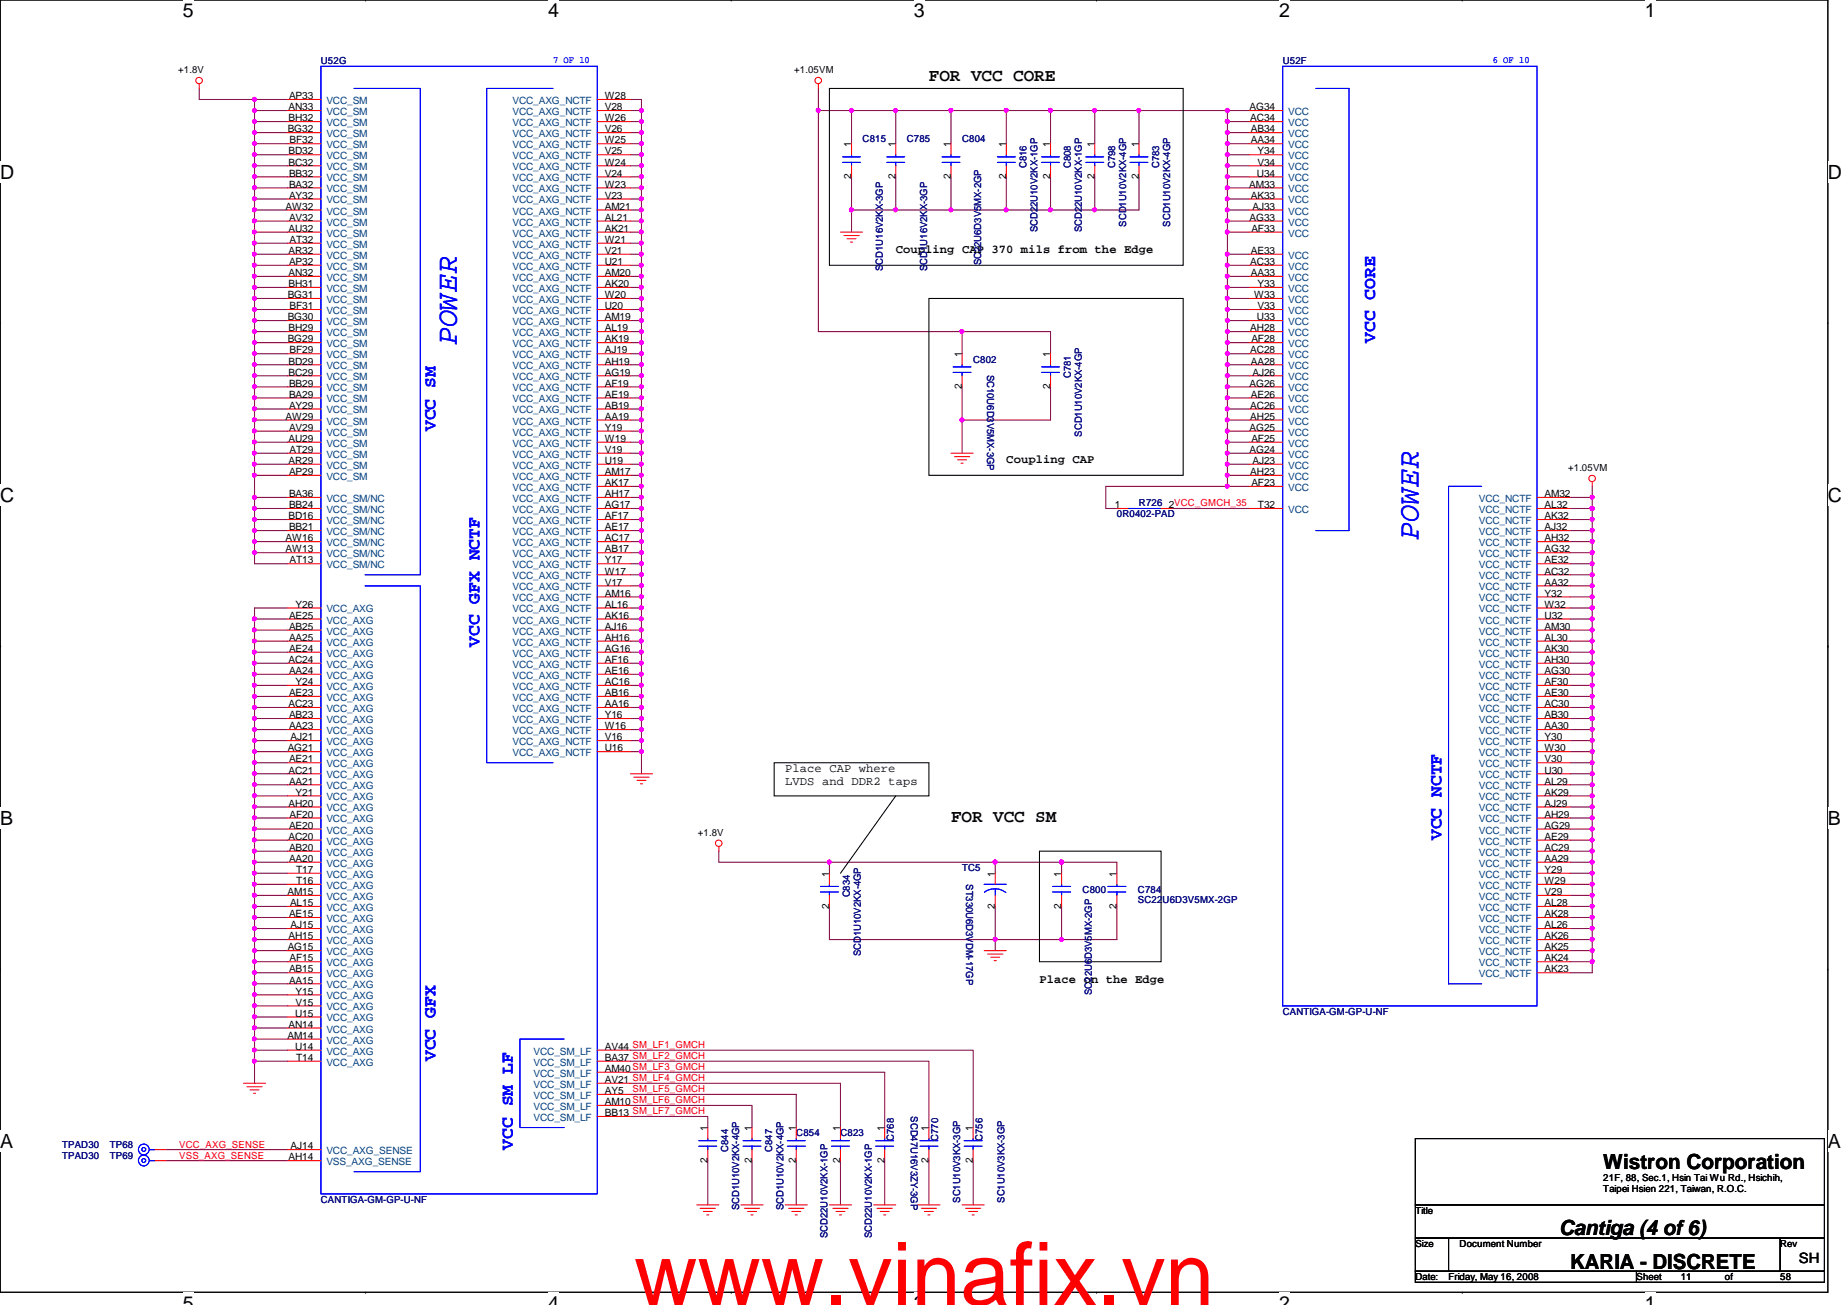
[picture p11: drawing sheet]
<svg xmlns="http://www.w3.org/2000/svg" width="297mm" height="210mm" viewBox="0 0 297 210" stroke-linecap="round" stroke-linejoin="round" font-family="sans-serif">
<defs><g id="words">
<text font-size="14.1" fill="#f00" x="102" y="209.9">www.vinafix.vn</text>
<g font-size="4.8" fill="#00f">
<text x="73.4" y="55.5" transform="rotate(-90 73.4 55.5)">POWER</text>
<text x="228.1" y="86.8" transform="rotate(-90 228.1 86.8)">POWER</text>
</g>
<g font-size="3.3">
<text x="257.8" y="188">Wistron Corporation</text>
<text x="250.7" y="198.6">Cantiga (4 of 6)</text>
<text x="252.5" y="204">KARIA - DISCRETE</text>
</g>
<g font-size="3.1">
<text x="29.4" y="2.8">5</text>
<text x="88.2" y="2.8">4</text>
<text x="147" y="2.8">3</text>
<text x="205.7" y="2.8">2</text>
<text x="264.5" y="2.8">1</text>
<text x="0" y="28.7">D</text>
<text x="294" y="28.7">D</text>
<text x="0" y="80.7">C</text>
<text x="294" y="80.7">C</text>
<text x="0" y="132.7">B</text>
<text x="294" y="132.7">B</text>
<text x="0" y="184.6">A</text>
<text x="294" y="184.6">A</text>
<text x="29.4" y="210.7">5</text>
<text x="88.2" y="210.7">4</text>
<text x="147" y="210.7">3</text>
<text x="205.7" y="210.7">2</text>
<text x="264.5" y="210.7">1</text>
</g>
<g font-size="2.8">
<text x="149.4" y="13">FOR VCC CORE</text>
<text x="152.9" y="132.2">FOR VCC SM</text>
</g>
<g font-size="2.8" fill="#00f">
<text x="221.1" y="55.1" transform="rotate(-90 221.1 55.1)">VCC CORE</text>
<text x="70" y="69.3" transform="rotate(-90 70 69.3)">VCC SM</text>
<text x="77.1" y="104" transform="rotate(-90 77.1 104)">VCC GFX NCTF</text>
<text x="231.8" y="135.1" transform="rotate(-90 231.8 135.1)">VCC NCTF</text>
<text x="70" y="170.7" transform="rotate(-90 70 170.7)">VCC GFX</text>
<text x="82.5" y="184.9" transform="rotate(-90 82.5 184.9)">VCC SM LF</text>
</g>
<text font-size="2.3" x="289.3" y="203.2">SH</text>
<g font-size="1.9">
<text x="144.1" y="40.7">Coupling CAP 370 mils from the Edge</text>
<text x="161.8" y="74.5">Coupling CAP</text>
<text x="126.3" y="124.2">Place CAP where</text>
<text x="126.3" y="126.3">LVDS and DDR2 taps</text>
<text x="167.2" y="158.1">Place on the Edge</text>
</g>
<g font-size="1.6">
<text x="28.7" y="11.8">+1.8V</text>
<text x="127.7" y="11.8">+1.05VM</text>
<text x="46.4" y="17.7">AN33</text>
<text x="46.5" y="16">AP33</text>
<text x="97.3" y="17.7">V28</text>
<text x="97.3" y="16">W28</text>
<text x="201" y="17.7">AG34</text>
<text x="46.3" y="21.3">BG32</text>
<text x="46.4" y="19.5">BH32</text>
<text x="46.6" y="23.1">BF32</text>
<text x="97.3" y="19.5">W26</text>
<text x="97.3" y="21.3">V26</text>
<text x="97.3" y="23.1">W25</text>
<text x="136.9" y="23.7" transform="rotate(-90 136.9 23.7)">1</text>
<text x="144" y="23.7" transform="rotate(-90 144 23.7)">1</text>
<text x="152.9" y="23.7" transform="rotate(-90 152.9 23.7)">1</text>
<text x="161.8" y="23.7" transform="rotate(-90 161.8 23.7)">1</text>
<text x="168.9" y="23.7" transform="rotate(-90 168.9 23.7)">1</text>
<text x="176" y="23.7" transform="rotate(-90 176 23.7)">1</text>
<text x="183.1" y="23.7" transform="rotate(-90 183.1 23.7)">1</text>
<text x="201.1" y="19.5">AC34</text>
<text x="201.2" y="21.3">AB34</text>
<text x="201.2" y="23.1">AA34</text>
<text x="46.4" y="24.8">BD32</text>
<text x="46.4" y="26.6">BC32</text>
<text x="46.5" y="28.4">BB32</text>
<text x="97.3" y="24.8">V25</text>
<text x="97.3" y="26.6">W24</text>
<text x="97.3" y="28.4">V24</text>
<text x="136.9" y="28.8" transform="rotate(-90 136.9 28.8)">2</text>
<text x="144" y="28.8" transform="rotate(-90 144 28.8)">2</text>
<text x="152.9" y="28.8" transform="rotate(-90 152.9 28.8)">2</text>
<text x="161.8" y="28.8" transform="rotate(-90 161.8 28.8)">2</text>
<text x="168.9" y="28.8" transform="rotate(-90 168.9 28.8)">2</text>
<text x="176" y="28.8" transform="rotate(-90 176 28.8)">2</text>
<text x="183.1" y="28.8" transform="rotate(-90 183.1 28.8)">2</text>
<text x="202.1" y="28.4">U34</text>
<text x="202.2" y="24.8">Y34</text>
<text x="202.2" y="26.6">V34</text>
<text x="45.9" y="33.7">AW32</text>
<text x="46.5" y="32">AY32</text>
<text x="46.5" y="30.2">BA32</text>
<text x="46.5" y="35.5">AV32</text>
<text x="97.3" y="32">V23</text>
<text x="97.3" y="33.7">AM21</text>
<text x="97.3" y="35.5">AL21</text>
<text x="97.3" y="30.2">W23</text>
<text x="200.9" y="30.2">AM33</text>
<text x="201" y="35.5">AG33</text>
<text x="201.2" y="32">AK33</text>
<text x="201.4" y="33.7">AJ33</text>
<text x="46.4" y="37.3">AU32</text>
<text x="46.4" y="40.9">AR32</text>
<text x="46.6" y="39.1">AT32</text>
<text x="97.3" y="37.3">AK21</text>
<text x="97.3" y="39.1">W21</text>
<text x="97.3" y="40.9">V21</text>
<text x="201.2" y="40.9">AE33</text>
<text x="201.2" y="37.3">AF33</text>
<text x="46.3" y="48">BG31</text>
<text x="46.4" y="44.4">AN32</text>
<text x="46.4" y="46.2">BH31</text>
<text x="46.5" y="42.6">AP32</text>
<text x="97.3" y="42.6">U21</text>
<text x="97.3" y="44.4">AM20</text>
<text x="97.3" y="46.2">AK20</text>
<text x="97.3" y="48">W20</text>
<text x="201.1" y="42.6">AC33</text>
<text x="201.2" y="44.4">AA33</text>
<text x="201.7" y="48">W33</text>
<text x="202.2" y="46.2">Y33</text>
<text x="46.3" y="51.5">BG30</text>
<text x="46.4" y="53.3">BH29</text>
<text x="46.6" y="49.7">BF31</text>
<text x="97.3" y="49.7">U20</text>
<text x="97.3" y="51.5">AM19</text>
<text x="97.3" y="53.3">AL19</text>
<text x="201.1" y="53.3">AH28</text>
<text x="202.1" y="51.5">U33</text>
<text x="202.2" y="49.7">V33</text>
<text x="46.3" y="55.1">BG29</text>
<text x="46.4" y="58.6">BD29</text>
<text x="46.6" y="56.9">BF29</text>
<text x="97.3" y="55.1">AK19</text>
<text x="97.3" y="56.9">AJ19</text>
<text x="97.3" y="58.6">AH19</text>
<text x="154.7" y="57.4" transform="rotate(-90 154.7 57.4)">1</text>
<text x="168.9" y="57.4" transform="rotate(-90 168.9 57.4)">1</text>
<text x="201.1" y="56.9">AC28</text>
<text x="201.2" y="58.6">AA28</text>
<text x="201.2" y="55.1">AF28</text>
<text x="46.4" y="60.4">BC29</text>
<text x="46.5" y="62.2">BB29</text>
<text x="46.5" y="64">BA29</text>
<text x="46.5" y="65.7">AY29</text>
<text x="97.3" y="60.4">AG19</text>
<text x="97.3" y="62.2">AF19</text>
<text x="97.3" y="64">AE19</text>
<text x="97.3" y="65.7">AB19</text>
<text x="154.7" y="62.6" transform="rotate(-90 154.7 62.6)">2</text>
<text x="168.9" y="62.6" transform="rotate(-90 168.9 62.6)">2</text>
<text x="201" y="62.2">AG26</text>
<text x="201.1" y="65.7">AC26</text>
<text x="201.2" y="64">AE26</text>
<text x="201.4" y="60.4">AJ26</text>
<text x="45.9" y="67.5">AW29</text>
<text x="46.4" y="71.1">AU29</text>
<text x="46.5" y="69.3">AV29</text>
<text x="97.3" y="67.5">AA19</text>
<text x="97.3" y="69.3">Y19</text>
<text x="97.3" y="71.1">W19</text>
<text x="201" y="69.3">AG25</text>
<text x="201.1" y="67.5">AH25</text>
<text x="201.2" y="71.1">AF25</text>
<text x="46.4" y="74.6">AR29</text>
<text x="46.5" y="76.4">AP29</text>
<text x="46.6" y="72.9">AT29</text>
<text x="97.3" y="72.9">V19</text>
<text x="97.3" y="74.6">U19</text>
<text x="97.3" y="76.4">AM17</text>
<text x="201" y="72.9">AG24</text>
<text x="201.1" y="76.4">AH23</text>
<text x="201.4" y="74.6">AJ23</text>
<text x="252.2" y="75.8">+1.05VM</text>
<text x="46.4" y="83.5">BD16</text>
<text x="46.5" y="80">BA36</text>
<text x="46.5" y="81.7">BB24</text>
<text x="97.3" y="78.2">AK17</text>
<text x="97.3" y="80">AH17</text>
<text x="97.3" y="81.7">AG17</text>
<text x="97.3" y="83.5">AF17</text>
<text x="179.3" y="81.7">1</text>
<text x="188" y="81.7">2VCC_GMCH_35</text>
<text x="201.2" y="78.2">AF23</text>
<text x="202.3" y="81.7">T32</text>
<text x="248.4" y="80">AM32</text>
<text x="248.4" y="81.7">AL32</text>
<text x="248.4" y="83.5">AK32</text>
<text x="45.9" y="87.1">AW16</text>
<text x="45.9" y="88.9">AW13</text>
<text x="46.5" y="85.3">BB21</text>
<text x="97.3" y="85.3">AE17</text>
<text x="97.3" y="87.1">AC17</text>
<text x="97.3" y="88.9">AB17</text>
<text x="248.4" y="85.3">AJ32</text>
<text x="248.4" y="87.1">AH32</text>
<text x="248.4" y="88.9">AG32</text>
<text x="46.6" y="90.6">AT13</text>
<text x="97.3" y="90.6">Y17</text>
<text x="97.3" y="92.4">W17</text>
<text x="97.3" y="94.2">V17</text>
<text x="97.3" y="96">AM16</text>
<text x="248.4" y="94.2">AA32</text>
<text x="248.4" y="96">Y32</text>
<text x="248.4" y="90.6">AE32</text>
<text x="248.4" y="92.4">AC32</text>
<text x="46.5" y="99.5">AE25</text>
<text x="46.5" y="101.3">AB25</text>
<text x="47.5" y="97.7">Y26</text>
<text x="97.3" y="97.7">AL16</text>
<text x="97.3" y="99.5">AK16</text>
<text x="97.3" y="101.3">AJ16</text>
<text x="248.4" y="97.7">W32</text>
<text x="248.4" y="99.5">U32</text>
<text x="248.4" y="101.3">AM30</text>
<text x="46.4" y="106.6">AC24</text>
<text x="46.5" y="103.1">AA25</text>
<text x="46.5" y="104.9">AE24</text>
<text x="97.3" y="103.1">AH16</text>
<text x="97.3" y="104.9">AG16</text>
<text x="97.3" y="106.6">AF16</text>
<text x="248.4" y="103.1">AL30</text>
<text x="248.4" y="104.9">AK30</text>
<text x="248.4" y="106.6">AH30</text>
<text x="46.4" y="113.7">AC23</text>
<text x="46.5" y="108.4">AA24</text>
<text x="46.5" y="112">AE23</text>
<text x="47.5" y="110.2">Y24</text>
<text x="97.3" y="108.4">AE16</text>
<text x="97.3" y="110.2">AC16</text>
<text x="97.3" y="112">AB16</text>
<text x="97.3" y="113.7">AA16</text>
<text x="248.4" y="113.7">AC30</text>
<text x="248.4" y="108.4">AG30</text>
<text x="248.4" y="110.2">AF30</text>
<text x="248.4" y="112">AE30</text>
<text x="46.5" y="115.5">AB23</text>
<text x="46.5" y="117.3">AA23</text>
<text x="46.7" y="119.1">AJ21</text>
<text x="97.3" y="115.5">Y16</text>
<text x="97.3" y="117.3">W16</text>
<text x="97.3" y="119.1">V16</text>
<text x="248.4" y="115.5">AB30</text>
<text x="248.4" y="117.3">AA30</text>
<text x="248.4" y="119.1">Y30</text>
<text x="46.3" y="120.9">AG21</text>
<text x="46.4" y="124.4">AC21</text>
<text x="46.5" y="122.6">AE21</text>
<text x="97.3" y="120.9">U16</text>
<text x="248.4" y="120.9">W30</text>
<text x="248.4" y="122.6">V30</text>
<text x="248.4" y="124.4">U30</text>
<text x="46.4" y="129.8">AH20</text>
<text x="46.5" y="126.2">AA21</text>
<text x="46.6" y="131.5">AF20</text>
<text x="47.5" y="128">Y21</text>
<text x="248.4" y="129.8">AJ29</text>
<text x="248.4" y="131.5">AH29</text>
<text x="248.4" y="126.2">AL29</text>
<text x="248.4" y="128">AK29</text>
<text x="46.4" y="135.1">AC20</text>
<text x="46.5" y="133.3">AE20</text>
<text x="46.5" y="136.9">AB20</text>
<text x="112.2" y="134.5">+1.8V</text>
<text x="248.4" y="133.3">AG29</text>
<text x="248.4" y="135.1">AE29</text>
<text x="248.4" y="136.9">AC29</text>
<text x="46.2" y="144">AM15</text>
<text x="46.5" y="138.6">AA20</text>
<text x="47.6" y="140.4">T17</text>
<text x="47.6" y="142.2">T16</text>
<text x="133.3" y="141" transform="rotate(-90 133.3 141)">1</text>
<text x="160" y="141" transform="rotate(-90 160 141)">1</text>
<text x="170.7" y="141" transform="rotate(-90 170.7 141)">1</text>
<text x="179.6" y="141" transform="rotate(-90 179.6 141)">1</text>
<text x="248.4" y="138.6">AA29</text>
<text x="248.4" y="140.4">Y29</text>
<text x="248.4" y="142.2">W29</text>
<text x="248.4" y="144">V29</text>
<text x="46.5" y="147.5">AE15</text>
<text x="46.6" y="145.8">AL15</text>
<text x="46.7" y="149.3">AJ15</text>
<text x="133.3" y="146.1" transform="rotate(-90 133.3 146.1)">2</text>
<text x="160" y="146.1" transform="rotate(-90 160 146.1)">2</text>
<text x="170.7" y="146.1" transform="rotate(-90 170.7 146.1)">2</text>
<text x="179.6" y="146.1" transform="rotate(-90 179.6 146.1)">2</text>
<text x="248.4" y="145.8">AL28</text>
<text x="248.4" y="147.5">AK28</text>
<text x="248.4" y="149.3">AL26</text>
<text x="46.3" y="152.9">AG15</text>
<text x="46.4" y="151.1">AH15</text>
<text x="46.6" y="154.6">AF15</text>
<text x="248.4" y="152.9">AK25</text>
<text x="248.4" y="151.1">AK26</text>
<text x="248.4" y="154.6">AK24</text>
<text x="46.5" y="156.4">AB15</text>
<text x="46.5" y="158.2">AA15</text>
<text x="47.5" y="160">Y15</text>
<text x="47.5" y="161.8">V15</text>
<text x="248.4" y="156.4">AK23</text>
<text x="46.2" y="167.1">AM14</text>
<text x="46.4" y="165.3">AN14</text>
<text x="47.5" y="163.5">U15</text>
<text x="47.5" y="168.9">U14</text>
<text x="47.6" y="170.6">T14</text>
<text x="97.3" y="168.9">AV44 SM_LF1_GMCH</text>
<text x="97.3" y="170.6">BA37 SM_LF2_GMCH</text>
<text x="97.3" y="172.4">AM40 SM_LF3_GMCH</text>
<text x="97.3" y="174.2">AV21 SM_LF4_GMCH</text>
<text x="97.3" y="176">AY5</text>
<text x="97.3" y="177.8">AM10 SM_LF6_GMCH</text>
<text x="97.3" y="179.5">BB13 SM_LF7_GMCH</text>
<text x="46.7" y="184.9">AJ14</text>
<text x="113.8" y="181.9" transform="rotate(-90 113.8 181.9)">1</text>
<text x="120.9" y="181.9" transform="rotate(-90 120.9 181.9)">1</text>
<text x="128" y="181.9" transform="rotate(-90 128 181.9)">1</text>
<text x="135.1" y="181.9" transform="rotate(-90 135.1 181.9)">1</text>
<text x="142.2" y="181.9" transform="rotate(-90 142.2 181.9)">1</text>
<text x="149.3" y="181.9" transform="rotate(-90 149.3 181.9)">1</text>
<text x="156.5" y="181.9" transform="rotate(-90 156.5 181.9)">1</text>
<text x="46.4" y="186.6">AH14</text>
<text x="113.8" y="187" transform="rotate(-90 113.8 187)">2</text>
<text x="120.9" y="187" transform="rotate(-90 120.9 187)">2</text>
<text x="128" y="187" transform="rotate(-90 128 187)">2</text>
<text x="135.1" y="187" transform="rotate(-90 135.1 187)">2</text>
<text x="142.2" y="187" transform="rotate(-90 142.2 187)">2</text>
<text x="149.3" y="187" transform="rotate(-90 149.3 187)">2</text>
<text x="156.5" y="187" transform="rotate(-90 156.5 187)">2</text>
<text x="257.8" y="189.9">21F, 88, Sec.1, Hsin Tai Wu Rd., Hsichih,</text>
<text x="257.8" y="191.7">Taipei Hsien 221, Taiwan, R.O.C.</text>
<text x="227.6" y="195.2">Title</text>
<text x="227.6" y="200.6">Size</text>
<text x="234.7" y="200.6">Document Number</text>
<text x="286.3" y="200.6">Rev</text>
<text x="227.6" y="205.9">Date:</text>
<text x="233" y="205.9">Friday, May 16, 2008</text>
<text x="263.2" y="205.9">Sheet</text>
<text x="270.3" y="205.9">11</text>
<text x="277.4" y="205.9">of</text>
<text x="286.3" y="205.9">58</text>
</g>
<g font-size="1.6" fill="#00007f">
<text x="51.6" y="10.3">U52G</text>
<text x="206.3" y="10.3">U52F</text>
<text x="138.7" y="22.8">C815</text>
<text x="145.8" y="22.8">C785</text>
<text x="154.7" y="22.8">C804</text>
<text x="165.1" y="27" transform="rotate(-90 165.1 27)">C816</text>
<text x="172.2" y="27" transform="rotate(-90 172.2 27)">C808</text>
<text x="179.3" y="27" transform="rotate(-90 179.3 27)">C798</text>
<text x="186.4" y="27" transform="rotate(-90 186.4 27)">C783</text>
<text x="166.9" y="37.3" transform="rotate(-90 166.9 37.3)">SCD22U10V2KX-1GP</text>
<text x="174" y="37.3" transform="rotate(-90 174 37.3)">SCD22U10V2KX-1GP</text>
<text x="181.1" y="36.4" transform="rotate(-90 181.1 36.4)">SCD1U10V2KX-4GP</text>
<text x="188.2" y="36.4" transform="rotate(-90 188.2 36.4)">SCD1U10V2KX-4GP</text>
<text x="142" y="43.6" transform="rotate(-90 142 43.6)">SCD1U16V2KX-3GP</text>
<text x="149.1" y="43.6" transform="rotate(-90 149.1 43.6)">SCD1U16V2KX-3GP</text>
<text x="157.8" y="42.7" transform="rotate(-90 157.8 42.7)">SC22U6D3V5MX-2GP</text>
<text x="156.5" y="58.3">C802</text>
<text x="158.7" y="60.3" transform="rotate(90 158.7 60.3)">SC10U6D3V5MX-3GP</text>
<text x="172.2" y="60.8" transform="rotate(-90 172.2 60.8)">C781</text>
<text x="174" y="70.2" transform="rotate(-90 174 70.2)">SCD1U10V2KX-4GP</text>
<text x="179.6" y="83.2">0R0402-PAD</text>
<text x="183.2" y="81.4">R726</text>
<text x="154.7" y="140.1">TC5</text>
<text x="155.4" y="142.2" transform="rotate(90 155.4 142.2)">ST330U6D3VDM-17GP</text>
<text x="174.1" y="143.7">C800</text>
<text x="183" y="143.7">C784</text>
<text x="136.6" y="144.4" transform="rotate(-90 136.6 144.4)">C834</text>
<text x="183" y="145.3">SC22U6D3V5MX-2GP</text>
<text x="138.4" y="153.8" transform="rotate(-90 138.4 153.8)">SCD1U10V2KX-4GP</text>
<text x="175.6" y="160" transform="rotate(-90 175.6 160)">SC22U6D3V5MX-2GP</text>
<text x="206.3" y="163.2">CANTIGA-GM-GP-U-NF</text>
<text x="146.5" y="179.6" transform="rotate(90 146.5 179.6)">SCD47U16V3ZY-3GP</text>
<text x="10" y="184.6">TPAD30</text>
<text x="17.6" y="184.6">TP68</text>
<text x="117.1" y="185.3" transform="rotate(-90 117.1 185.3)">C844</text>
<text x="124.2" y="185.3" transform="rotate(-90 124.2 185.3)">C847</text>
<text x="128.1" y="182.8">C854</text>
<text x="135.2" y="182.8">C823</text>
<text x="143.8" y="183.5" transform="rotate(-90 143.8 183.5)">C768</text>
<text x="150.9" y="183.5" transform="rotate(-90 150.9 183.5)">C770</text>
<text x="158" y="183.5" transform="rotate(-90 158 183.5)">C756</text>
<text x="10" y="186.4">TPAD30</text>
<text x="17.6" y="186.4">TP69</text>
<text x="51.6" y="193.5">CANTIGA-GM-GP-U-NF</text>
<text x="118.9" y="194.7" transform="rotate(-90 118.9 194.7)">SCD1U10V2KX-4GP</text>
<text x="126" y="194.7" transform="rotate(-90 126 194.7)">SCD1U10V2KX-4GP</text>
<text x="154.4" y="193.5" transform="rotate(-90 154.4 193.5)">SC1U10V3KX-3GP</text>
<text x="161.5" y="193.5" transform="rotate(-90 161.5 193.5)">SC1U10V3KX-3GP</text>
<text x="133.1" y="199.1" transform="rotate(-90 133.1 199.1)">SCD22U10V2KX-1GP</text>
<text x="140.2" y="199.1" transform="rotate(-90 140.2 199.1)">SCD22U10V2KX-1GP</text>
</g>
<g font-size="1.6" fill="#00f">
<text x="88.9" y="10.1">7 OF 10</text>
<text x="240.1" y="10.1">6 OF 10</text>
</g>
<g font-size="1.6" fill="#003f7f">
<text x="52.5" y="16.7">VCC_SM</text>
<text x="82.4" y="16.7">VCC_AXG_NCTF</text>
<text x="52.5" y="18.5">VCC_SM</text>
<text x="52.5" y="20.3">VCC_SM</text>
<text x="52.5" y="22.1">VCC_SM</text>
<text x="52.5" y="23.8">VCC_SM</text>
<text x="82.4" y="18.5">VCC_AXG_NCTF</text>
<text x="82.4" y="20.3">VCC_AXG_NCTF</text>
<text x="82.4" y="22.1">VCC_AXG_NCTF</text>
<text x="82.4" y="23.8">VCC_AXG_NCTF</text>
<text x="207.2" y="18.5">VCC</text>
<text x="207.2" y="20.3">VCC</text>
<text x="207.2" y="22.1">VCC</text>
<text x="207.2" y="23.8">VCC</text>
<text x="52.5" y="25.6">VCC_SM</text>
<text x="52.5" y="27.4">VCC_SM</text>
<text x="52.5" y="29.2">VCC_SM</text>
<text x="82.4" y="25.6">VCC_AXG_NCTF</text>
<text x="82.4" y="27.4">VCC_AXG_NCTF</text>
<text x="82.4" y="29.2">VCC_AXG_NCTF</text>
<text x="207.2" y="25.6">VCC</text>
<text x="207.2" y="27.4">VCC</text>
<text x="207.2" y="29.2">VCC</text>
<text x="52.5" y="32.7">VCC_SM</text>
<text x="52.5" y="30.9">VCC_SM</text>
<text x="52.5" y="34.5">VCC_SM</text>
<text x="82.4" y="32.7">VCC_AXG_NCTF</text>
<text x="82.4" y="34.5">VCC_AXG_NCTF</text>
<text x="82.4" y="30.9">VCC_AXG_NCTF</text>
<text x="207.2" y="30.9">VCC</text>
<text x="207.2" y="32.7">VCC</text>
<text x="207.2" y="34.5">VCC</text>
<text x="52.5" y="36.3">VCC_SM</text>
<text x="52.5" y="38.1">VCC_SM</text>
<text x="52.5" y="39.8">VCC_SM</text>
<text x="52.5" y="41.6">VCC_SM</text>
<text x="82.4" y="36.3">VCC_AXG_NCTF</text>
<text x="82.4" y="38.1">VCC_AXG_NCTF</text>
<text x="82.4" y="39.8">VCC_AXG_NCTF</text>
<text x="82.4" y="41.6">VCC_AXG_NCTF</text>
<text x="207.2" y="36.3">VCC</text>
<text x="207.2" y="38.1">VCC</text>
<text x="207.2" y="41.6">VCC</text>
<text x="52.5" y="43.4">VCC_SM</text>
<text x="52.5" y="45.2">VCC_SM</text>
<text x="52.5" y="46.9">VCC_SM</text>
<text x="82.4" y="43.4">VCC_AXG_NCTF</text>
<text x="82.4" y="45.2">VCC_AXG_NCTF</text>
<text x="82.4" y="46.9">VCC_AXG_NCTF</text>
<text x="207.2" y="43.4">VCC</text>
<text x="207.2" y="45.2">VCC</text>
<text x="207.2" y="46.9">VCC</text>
<text x="52.5" y="50.5">VCC_SM</text>
<text x="52.5" y="48.7">VCC_SM</text>
<text x="52.5" y="52.3">VCC_SM</text>
<text x="82.4" y="48.7">VCC_AXG_NCTF</text>
<text x="82.4" y="50.5">VCC_AXG_NCTF</text>
<text x="82.4" y="52.3">VCC_AXG_NCTF</text>
<text x="207.2" y="48.7">VCC</text>
<text x="207.2" y="50.5">VCC</text>
<text x="207.2" y="52.3">VCC</text>
<text x="52.5" y="54.1">VCC_SM</text>
<text x="52.5" y="55.8">VCC_SM</text>
<text x="52.5" y="57.6">VCC_SM</text>
<text x="52.5" y="59.4">VCC_SM</text>
<text x="82.4" y="54.1">VCC_AXG_NCTF</text>
<text x="82.4" y="55.8">VCC_AXG_NCTF</text>
<text x="82.4" y="57.6">VCC_AXG_NCTF</text>
<text x="82.4" y="59.4">VCC_AXG_NCTF</text>
<text x="207.2" y="54.1">VCC</text>
<text x="207.2" y="55.8">VCC</text>
<text x="207.2" y="57.6">VCC</text>
<text x="207.2" y="59.4">VCC</text>
<text x="52.5" y="61.2">VCC_SM</text>
<text x="52.5" y="62.9">VCC_SM</text>
<text x="52.5" y="64.7">VCC_SM</text>
<text x="82.4" y="61.2">VCC_AXG_NCTF</text>
<text x="82.4" y="62.9">VCC_AXG_NCTF</text>
<text x="82.4" y="64.7">VCC_AXG_NCTF</text>
<text x="207.2" y="61.2">VCC</text>
<text x="207.2" y="62.9">VCC</text>
<text x="207.2" y="64.7">VCC</text>
<text x="52.5" y="68.3">VCC_SM</text>
<text x="52.5" y="66.5">VCC_SM</text>
<text x="52.5" y="70.1">VCC_SM</text>
<text x="52.5" y="71.8">VCC_SM</text>
<text x="82.4" y="66.5">VCC_AXG_NCTF</text>
<text x="82.4" y="68.3">VCC_AXG_NCTF</text>
<text x="82.4" y="70.1">VCC_AXG_NCTF</text>
<text x="82.4" y="71.8">VCC_AXG_NCTF</text>
<text x="207.2" y="66.5">VCC</text>
<text x="207.2" y="68.3">VCC</text>
<text x="207.2" y="70.1">VCC</text>
<text x="207.2" y="71.8">VCC</text>
<text x="52.5" y="73.6">VCC_SM</text>
<text x="52.5" y="75.4">VCC_SM</text>
<text x="52.5" y="77.2">VCC_SM</text>
<text x="82.4" y="73.6">VCC_AXG_NCTF</text>
<text x="82.4" y="75.4">VCC_AXG_NCTF</text>
<text x="82.4" y="77.2">VCC_AXG_NCTF</text>
<text x="207.2" y="73.6">VCC</text>
<text x="207.2" y="75.4">VCC</text>
<text x="207.2" y="77.2">VCC</text>
<text x="52.5" y="80.7">VCC_SM/NC</text>
<text x="52.5" y="82.5">VCC_SM/NC</text>
<text x="82.4" y="79">VCC_AXG_NCTF</text>
<text x="82.4" y="80.7">VCC_AXG_NCTF</text>
<text x="82.4" y="82.5">VCC_AXG_NCTF</text>
<text x="207.2" y="79">VCC</text>
<text x="207.2" y="82.5">VCC</text>
<text x="237.8" y="80.7">VCC_NCTF</text>
<text x="237.8" y="82.5">VCC_NCTF</text>
<text x="52.5" y="84.3">VCC_SM/NC</text>
<text x="52.5" y="86.1">VCC_SM/NC</text>
<text x="52.5" y="87.8">VCC_SM/NC</text>
<text x="52.5" y="89.6">VCC_SM/NC</text>
<text x="82.4" y="84.3">VCC_AXG_NCTF</text>
<text x="82.4" y="86.1">VCC_AXG_NCTF</text>
<text x="82.4" y="87.8">VCC_AXG_NCTF</text>
<text x="82.4" y="89.6">VCC_AXG_NCTF</text>
<text x="237.8" y="84.3">VCC_NCTF</text>
<text x="237.8" y="86.1">VCC_NCTF</text>
<text x="237.8" y="87.8">VCC_NCTF</text>
<text x="237.8" y="89.6">VCC_NCTF</text>
<text x="52.5" y="91.4">VCC_SM/NC</text>
<text x="82.4" y="91.4">VCC_AXG_NCTF</text>
<text x="82.4" y="93.2">VCC_AXG_NCTF</text>
<text x="82.4" y="95">VCC_AXG_NCTF</text>
<text x="237.8" y="95">VCC_NCTF</text>
<text x="237.8" y="91.4">VCC_NCTF</text>
<text x="237.8" y="93.2">VCC_NCTF</text>
<text x="52.5" y="98.5">VCC_AXG</text>
<text x="52.5" y="100.3">VCC_AXG</text>
<text x="82.4" y="96.7">VCC_AXG_NCTF</text>
<text x="82.4" y="98.5">VCC_AXG_NCTF</text>
<text x="82.4" y="100.3">VCC_AXG_NCTF</text>
<text x="237.8" y="96.7">VCC_NCTF</text>
<text x="237.8" y="98.5">VCC_NCTF</text>
<text x="237.8" y="100.3">VCC_NCTF</text>
<text x="52.5" y="102.1">VCC_AXG</text>
<text x="52.5" y="103.8">VCC_AXG</text>
<text x="52.5" y="105.6">VCC_AXG</text>
<text x="52.5" y="107.4">VCC_AXG</text>
<text x="82.4" y="102.1">VCC_AXG_NCTF</text>
<text x="82.4" y="103.8">VCC_AXG_NCTF</text>
<text x="82.4" y="105.6">VCC_AXG_NCTF</text>
<text x="82.4" y="107.4">VCC_AXG_NCTF</text>
<text x="237.8" y="102.1">VCC_NCTF</text>
<text x="237.8" y="103.8">VCC_NCTF</text>
<text x="237.8" y="105.6">VCC_NCTF</text>
<text x="237.8" y="107.4">VCC_NCTF</text>
<text x="52.5" y="109.2">VCC_AXG</text>
<text x="52.5" y="111">VCC_AXG</text>
<text x="52.5" y="112.7">VCC_AXG</text>
<text x="82.4" y="109.2">VCC_AXG_NCTF</text>
<text x="82.4" y="111">VCC_AXG_NCTF</text>
<text x="82.4" y="112.7">VCC_AXG_NCTF</text>
<text x="237.8" y="109.2">VCC_NCTF</text>
<text x="237.8" y="111">VCC_NCTF</text>
<text x="237.8" y="112.7">VCC_NCTF</text>
<text x="52.5" y="114.5">VCC_AXG</text>
<text x="52.5" y="116.3">VCC_AXG</text>
<text x="52.5" y="118.1">VCC_AXG</text>
<text x="52.5" y="119.8">VCC_AXG</text>
<text x="82.4" y="114.5">VCC_AXG_NCTF</text>
<text x="82.4" y="116.3">VCC_AXG_NCTF</text>
<text x="82.4" y="118.1">VCC_AXG_NCTF</text>
<text x="82.4" y="119.8">VCC_AXG_NCTF</text>
<text x="237.8" y="114.5">VCC_NCTF</text>
<text x="237.8" y="116.3">VCC_NCTF</text>
<text x="237.8" y="118.1">VCC_NCTF</text>
<text x="237.8" y="119.8">VCC_NCTF</text>
<text x="52.5" y="121.6">VCC_AXG</text>
<text x="52.5" y="123.4">VCC_AXG</text>
<text x="52.5" y="125.2">VCC_AXG</text>
<text x="82.4" y="121.6">VCC_AXG_NCTF</text>
<text x="237.8" y="121.6">VCC_NCTF</text>
<text x="237.8" y="123.4">VCC_NCTF</text>
<text x="237.8" y="125.2">VCC_NCTF</text>
<text x="52.5" y="127">VCC_AXG</text>
<text x="52.5" y="128.7">VCC_AXG</text>
<text x="52.5" y="130.5">VCC_AXG</text>
<text x="237.8" y="130.5">VCC_NCTF</text>
<text x="237.8" y="127">VCC_NCTF</text>
<text x="237.8" y="128.7">VCC_NCTF</text>
<text x="52.5" y="132.3">VCC_AXG</text>
<text x="52.5" y="134.1">VCC_AXG</text>
<text x="52.5" y="135.8">VCC_AXG</text>
<text x="52.5" y="137.6">VCC_AXG</text>
<text x="237.8" y="132.3">VCC_NCTF</text>
<text x="237.8" y="134.1">VCC_NCTF</text>
<text x="237.8" y="135.8">VCC_NCTF</text>
<text x="237.8" y="137.6">VCC_NCTF</text>
<text x="52.5" y="139.4">VCC_AXG</text>
<text x="52.5" y="141.2">VCC_AXG</text>
<text x="52.5" y="143">VCC_AXG</text>
<text x="237.8" y="139.4">VCC_NCTF</text>
<text x="237.8" y="141.2">VCC_NCTF</text>
<text x="237.8" y="143">VCC_NCTF</text>
<text x="52.5" y="144.7">VCC_AXG</text>
<text x="52.5" y="146.5">VCC_AXG</text>
<text x="52.5" y="148.3">VCC_AXG</text>
<text x="237.8" y="146.5">VCC_NCTF</text>
<text x="237.8" y="148.3">VCC_NCTF</text>
<text x="237.8" y="144.7">VCC_NCTF</text>
<text x="52.5" y="150.1">VCC_AXG</text>
<text x="52.5" y="151.8">VCC_AXG</text>
<text x="52.5" y="155.4">VCC_AXG</text>
<text x="52.5" y="153.6">VCC_AXG</text>
<text x="237.8" y="153.6">VCC_NCTF</text>
<text x="237.8" y="150.1">VCC_NCTF</text>
<text x="237.8" y="151.8">VCC_NCTF</text>
<text x="237.8" y="155.4">VCC_NCTF</text>
<text x="52.5" y="157.2">VCC_AXG</text>
<text x="52.5" y="159">VCC_AXG</text>
<text x="52.5" y="160.7">VCC_AXG</text>
<text x="237.8" y="157.2">VCC_NCTF</text>
<text x="52.5" y="162.5">VCC_AXG</text>
<text x="52.5" y="164.3">VCC_AXG</text>
<text x="52.5" y="166.1">VCC_AXG</text>
<text x="52.5" y="167.9">VCC_AXG</text>
<text x="52.5" y="169.6">VCC_AXG</text>
<text x="52.5" y="171.4">VCC_AXG</text>
<text x="85.8" y="169.6">VCC_SM_LF</text>
<text x="85.8" y="171.4">VCC_SM_LF</text>
<text x="85.8" y="173.2">VCC_SM_LF</text>
<text x="85.8" y="175">VCC_SM_LF</text>
<text x="85.8" y="176.7">VCC_SM_LF</text>
<text x="85.8" y="178.5">VCC_SM_LF</text>
<text x="52.5" y="185.6">VCC_AXG_SENSE</text>
<text x="85.8" y="180.3">VCC_SM_LF</text>
<text x="52.5" y="187.4">VSS_AXG_SENSE</text>
</g>
<g font-size="1.6" fill="#f00">
<text x="101.7" y="175.7">SM_LF5_GMCH</text>
<text x="28.8" y="184.6">VCC_AXG_SENSE</text>
<text x="28.8" y="186.4">VSS_AXG_SENSE</text>
</g>
</g></defs>
<path d="M0 0h294v207.9h-294z" fill="none" stroke="#000" stroke-width=".17"/>
<g fill="#fff">
<path d="M29.4 0h1.8v3.5h-1.8z"/>
<path d="M29.4 207.9h1.8v2h-1.8z"/>
</g>
<path d="M58.8 0h.1M58.8 207.9h.1" fill="none" stroke="#000" stroke-width=".17"/>
<g fill="#fff">
<path d="M88.2 0h1.7v3.5h-1.7z"/>
<path d="M88.2 207.9h1.7v2h-1.7z"/>
</g>
<path d="M117.6 0h.1M117.6 207.9h.1" fill="none" stroke="#000" stroke-width=".17"/>
<g fill="#fff">
<path d="M147 0h1.7v3.5h-1.7z"/>
<path d="M147 207.9h1.7v2h-1.7z"/>
</g>
<path d="M176.4 0h.1M176.4 207.9h.1" fill="none" stroke="#000" stroke-width=".17"/>
<g fill="#fff">
<path d="M205.7 0h1.8v3.5h-1.8z"/>
<path d="M205.7 207.9h1.8v2h-1.8z"/>
</g>
<path d="M235.2 0h.1M235.2 207.9h.1" fill="none" stroke="#000" stroke-width=".17"/>
<g fill="#fff">
<path d="M264.5 0h1.8v3.5h-1.8z"/>
<path d="M264.5 207.9h1.8v2h-1.8z"/>
<path d="M0 26h2.3v3.4h-2.3z"/>
<path d="M294 26h2.2v3.4h-2.2z"/>
<path d="M0 77.9h2.3v3.5h-2.3z"/>
<path d="M294 77.9h2.2v3.5h-2.2z"/>
</g>
<path d="M0 51.9h.1M294 51.9h.1" fill="none" stroke="#000" stroke-width=".17"/>
<g fill="#fff">
<path d="M0 129.9h2.1v3.4h-2.1z"/>
<path d="M294 129.9h2v3.4h-2z"/>
</g>
<path d="M0 103.9h.1M294 103.9h.1" fill="none" stroke="#000" stroke-width=".17"/>
<path d="M0 103.9h.1M294 103.9h.1" fill="none" stroke="#000" stroke-width=".16"/>
<g fill="#fff">
<path d="M0 181.8h2.1v3.5h-2.1z"/>
<path d="M294 181.8h2v3.5h-2z"/>
</g>
<path d="M0 155.9h.1M294 155.9h.1" fill="none" stroke="#000" stroke-width=".17"/>
<path d="M131.6 17.8h5.3M101.4 87.1h1.8" fill="none" stroke="#7f003f" stroke-width=".17"/>
<circle cx="136.9" cy="17.8" r=".32" fill="#f0f"/>
<circle cx="136.9" cy="17.8" r=".32" fill="none" stroke="#f0f" stroke-width=".17"/>
<path d="M131.6 17.8v35.5" fill="none" stroke="#7f003f" stroke-width=".17"/>
<circle cx="131.6" cy="17.8" r=".32" fill="#f0f"/>
<circle cx="131.6" cy="17.8" r=".32" fill="none" stroke="#f0f" stroke-width=".17"/>
<path d="M197.4 37.3h3.6M101.4 88.9h1.8M252.5 81.8h3.6M133.4 138.7v1.8M252.5 135.1h3.6M170.7 145.8v5.3h-10.6" fill="none" stroke="#7f003f" stroke-width=".17"/>
<circle cx="160" cy="151.1" r=".32" fill="#f0f"/>
<circle cx="160" cy="151.1" r=".32" fill="none" stroke="#f0f" stroke-width=".17"/>
<path d="M170.7 138.7h-10.6v1.8" fill="none" stroke="#7f003f" stroke-width=".17"/>
<circle cx="160" cy="138.7" r=".32" fill="#f0f"/>
<circle cx="160" cy="138.7" r=".32" fill="none" stroke="#f0f" stroke-width=".17"/>
<circle cx="170.7" cy="138.7" r=".32" fill="#f0f"/>
<circle cx="170.7" cy="138.7" r=".32" fill="none" stroke="#f0f" stroke-width=".17"/>
<path d="M170.7 138.7h8.9" fill="none" stroke="#7f003f" stroke-width=".17"/>
<circle cx="170.7" cy="138.7" r=".32" fill="#f0f"/>
<circle cx="170.7" cy="138.7" r=".32" fill="none" stroke="#f0f" stroke-width=".17"/>
<path d="M170.7 138.7v1.8M179.6 145.8v5.3h-8.9" fill="none" stroke="#7f003f" stroke-width=".17"/>
<circle cx="170.7" cy="151.1" r=".32" fill="#f0f"/>
<circle cx="170.7" cy="151.1" r=".32" fill="none" stroke="#f0f" stroke-width=".17"/>
<path d="M133.4 138.7h26.7M179.6 138.7v1.8M133.4 145.8v5.3M160.1 151.1v1.8" fill="none" stroke="#7f003f" stroke-width=".17"/>
<circle cx="160" cy="138.7" r=".32" fill="#f0f"/>
<circle cx="160" cy="138.7" r=".32" fill="none" stroke="#f0f" stroke-width=".17"/>
<path d="M101.4 90.7h1.8M252.5 136.9h3.6M160.1 145.8v5.3h-26.7" fill="none" stroke="#7f003f" stroke-width=".17"/>
<circle cx="256" cy="136.9" r=".32" fill="#f0f"/>
<circle cx="256" cy="136.9" r=".32" fill="none" stroke="#f0f" stroke-width=".17"/>
<path d="M197.4 40.9h3.6M101.4 92.5h1.8M252.5 83.6h3.6" fill="none" stroke="#7f003f" stroke-width=".17"/>
<circle cx="197.4" cy="40.9" r=".32" fill="#f0f"/>
<circle cx="197.4" cy="40.9" r=".32" fill="none" stroke="#f0f" stroke-width=".17"/>
<path d="M40.9 19.6h5.4M101.4 19.6h1.8M131.6 14.2v3.6M197.4 42.7h3.6M46.3 97.8h-5.4v1.8h5.4M101.4 94.2h1.8M101.4 96h1.8M188.5 81.8h12.5M252.5 85.3h3.6M252.5 138.7h3.6" fill="none" stroke="#7f003f" stroke-width=".17"/>
<circle cx="197.4" cy="42.6" r=".32" fill="#f0f"/>
<circle cx="197.4" cy="42.6" r=".32" fill="none" stroke="#f0f" stroke-width=".17"/>
<path d="M197.4 44.4h3.6M101.4 97.8h1.8M101.4 99.6h1.8M252.5 87.1h3.6M252.5 140.5h3.6" fill="none" stroke="#7f003f" stroke-width=".17"/>
<circle cx="103.1" cy="99.5" r=".32" fill="#f0f"/>
<circle cx="103.1" cy="99.5" r=".32" fill="none" stroke="#f0f" stroke-width=".17"/>
<path d="M177.8 81.8h1.8M101.4 101.3h1.8" fill="none" stroke="#7f003f" stroke-width=".17"/>
<circle cx="103.1" cy="101.3" r=".32" fill="#f0f"/>
<circle cx="103.1" cy="101.3" r=".32" fill="none" stroke="#f0f" stroke-width=".17"/>
<path d="M136.9 17.8h7.2v5.3M197.4 46.2h3.6M197.4 48h3.6M252.5 88.9h3.6M252.5 90.7h3.6M101.4 103.1h1.8M252.5 142.2h3.6" fill="none" stroke="#7f003f" stroke-width=".17"/>
<circle cx="144" cy="17.8" r=".32" fill="#f0f"/>
<circle cx="144" cy="17.8" r=".32" fill="none" stroke="#f0f" stroke-width=".17"/>
<path d="M197.4 19.6h3.6M101.4 104.9h1.8M115.6 138.7h17.8M252.5 144h3.6" fill="none" stroke="#7f003f" stroke-width=".17"/>
<circle cx="133.4" cy="138.7" r=".32" fill="#f0f"/>
<circle cx="133.4" cy="138.7" r=".32" fill="none" stroke="#f0f" stroke-width=".17"/>
<path d="M197.4 49.8h3.6M252.5 92.5h3.6M101.4 106.7h1.8M115.6 136.9v1.8M252.5 145.8h3.6" fill="none" stroke="#7f003f" stroke-width=".17"/>
<circle cx="256" cy="145.8" r=".32" fill="#f0f"/>
<circle cx="256" cy="145.8" r=".32" fill="none" stroke="#f0f" stroke-width=".17"/>
<path d="M40.9 55.1v1.8M197.4 51.6h3.6M252.5 94.2h3.6M101.4 108.5h1.8M101.4 110.2h1.8" fill="none" stroke="#7f003f" stroke-width=".17"/>
<circle cx="40.9" cy="56.9" r=".32" fill="#f0f"/>
<circle cx="40.9" cy="56.9" r=".32" fill="none" stroke="#f0f" stroke-width=".17"/>
<path d="M40.9 26.7v1.7" fill="none" stroke="#7f003f" stroke-width=".17"/>
<circle cx="40.9" cy="28.4" r=".32" fill="#f0f"/>
<circle cx="40.9" cy="28.4" r=".32" fill="none" stroke="#f0f" stroke-width=".17"/>
<path d="M40.9 28.4v1.8" fill="none" stroke="#7f003f" stroke-width=".17"/>
<circle cx="40.9" cy="30.2" r=".32" fill="#f0f"/>
<circle cx="40.9" cy="30.2" r=".32" fill="none" stroke="#f0f" stroke-width=".17"/>
<path d="M40.9 30.2v1.8" fill="none" stroke="#7f003f" stroke-width=".17"/>
<circle cx="40.9" cy="32" r=".32" fill="#f0f"/>
<circle cx="40.9" cy="32" r=".32" fill="none" stroke="#f0f" stroke-width=".17"/>
<path d="M40.9 32v1.8" fill="none" stroke="#7f003f" stroke-width=".17"/>
<circle cx="40.9" cy="33.8" r=".32" fill="#f0f"/>
<circle cx="40.9" cy="33.8" r=".32" fill="none" stroke="#f0f" stroke-width=".17"/>
<path d="M40.9 33.8v1.8M40.9 85.3v1.8" fill="none" stroke="#7f003f" stroke-width=".17"/>
<circle cx="40.9" cy="87.1" r=".32" fill="#f0f"/>
<circle cx="40.9" cy="87.1" r=".32" fill="none" stroke="#f0f" stroke-width=".17"/>
<path d="M40.9 19.6v1.7" fill="none" stroke="#7f003f" stroke-width=".17"/>
<circle cx="40.9" cy="19.5" r=".32" fill="#f0f"/>
<circle cx="40.9" cy="19.5" r=".32" fill="none" stroke="#f0f" stroke-width=".17"/>
<circle cx="40.9" cy="21.3" r=".32" fill="#f0f"/>
<circle cx="40.9" cy="21.3" r=".32" fill="none" stroke="#f0f" stroke-width=".17"/>
<path d="M252.5 147.6h3.6" fill="none" stroke="#7f003f" stroke-width=".17"/>
<circle cx="256" cy="147.5" r=".32" fill="#f0f"/>
<circle cx="256" cy="147.5" r=".32" fill="none" stroke="#f0f" stroke-width=".17"/>
<path d="M40.9 64v1.8" fill="none" stroke="#7f003f" stroke-width=".17"/>
<circle cx="40.9" cy="65.8" r=".32" fill="#f0f"/>
<circle cx="40.9" cy="65.8" r=".32" fill="none" stroke="#f0f" stroke-width=".17"/>
<path d="M40.9 65.8v1.8" fill="none" stroke="#7f003f" stroke-width=".17"/>
<circle cx="40.9" cy="67.5" r=".32" fill="#f0f"/>
<circle cx="40.9" cy="67.5" r=".32" fill="none" stroke="#f0f" stroke-width=".17"/>
<path d="M40.9 69.3v1.8" fill="none" stroke="#7f003f" stroke-width=".17"/>
<circle cx="40.9" cy="71.1" r=".32" fill="#f0f"/>
<circle cx="40.9" cy="71.1" r=".32" fill="none" stroke="#f0f" stroke-width=".17"/>
<path d="M40.9 42.7v1.7M40.9 71.1v1.8M40.9 88.9v1.8" fill="none" stroke="#7f003f" stroke-width=".17"/>
<circle cx="40.9" cy="72.9" r=".32" fill="#f0f"/>
<circle cx="40.9" cy="72.9" r=".32" fill="none" stroke="#f0f" stroke-width=".17"/>
<path d="M40.9 67.6v1.7M40.9 74.7v1.8" fill="none" stroke="#7f003f" stroke-width=".17"/>
<circle cx="40.9" cy="76.4" r=".32" fill="#f0f"/>
<circle cx="40.9" cy="76.4" r=".32" fill="none" stroke="#f0f" stroke-width=".17"/>
<path d="M40.9 46.2v1.8" fill="none" stroke="#7f003f" stroke-width=".17"/>
<circle cx="40.9" cy="48" r=".32" fill="#f0f"/>
<circle cx="40.9" cy="48" r=".32" fill="none" stroke="#f0f" stroke-width=".17"/>
<path d="M40.9 48v3.6" fill="none" stroke="#7f003f" stroke-width=".17"/>
<circle cx="40.9" cy="51.5" r=".32" fill="#f0f"/>
<circle cx="40.9" cy="51.5" r=".32" fill="none" stroke="#f0f" stroke-width=".17"/>
<path d="M40.9 51.6v1.7" fill="none" stroke="#7f003f" stroke-width=".17"/>
<circle cx="40.9" cy="53.3" r=".32" fill="#f0f"/>
<circle cx="40.9" cy="53.3" r=".32" fill="none" stroke="#f0f" stroke-width=".17"/>
<path d="M40.9 53.3v1.8" fill="none" stroke="#7f003f" stroke-width=".17"/>
<circle cx="40.9" cy="55.1" r=".32" fill="#f0f"/>
<circle cx="40.9" cy="55.1" r=".32" fill="none" stroke="#f0f" stroke-width=".17"/>
<path d="M40.9 21.3v1.8M40.9 81.8v1.8" fill="none" stroke="#7f003f" stroke-width=".17"/>
<circle cx="40.9" cy="23.1" r=".32" fill="#f0f"/>
<circle cx="40.9" cy="23.1" r=".32" fill="none" stroke="#f0f" stroke-width=".17"/>
<path d="M40.9 23.1v1.8" fill="none" stroke="#7f003f" stroke-width=".17"/>
<circle cx="40.9" cy="24.9" r=".32" fill="#f0f"/>
<circle cx="40.9" cy="24.9" r=".32" fill="none" stroke="#f0f" stroke-width=".17"/>
<path d="M40.9 24.9v1.8" fill="none" stroke="#7f003f" stroke-width=".17"/>
<circle cx="40.9" cy="26.6" r=".32" fill="#f0f"/>
<circle cx="40.9" cy="26.6" r=".32" fill="none" stroke="#f0f" stroke-width=".17"/>
<path d="M40.9 56.9v1.8" fill="none" stroke="#7f003f" stroke-width=".17"/>
<circle cx="40.9" cy="58.6" r=".32" fill="#f0f"/>
<circle cx="40.9" cy="58.6" r=".32" fill="none" stroke="#f0f" stroke-width=".17"/>
<path d="M40.9 58.7v1.8" fill="none" stroke="#7f003f" stroke-width=".17"/>
<circle cx="40.9" cy="60.4" r=".32" fill="#f0f"/>
<circle cx="40.9" cy="60.4" r=".32" fill="none" stroke="#f0f" stroke-width=".17"/>
<path d="M40.9 60.5v1.7" fill="none" stroke="#7f003f" stroke-width=".17"/>
<circle cx="40.9" cy="62.2" r=".32" fill="#f0f"/>
<circle cx="40.9" cy="62.2" r=".32" fill="none" stroke="#f0f" stroke-width=".17"/>
<path d="M40.9 37.3v1.8" fill="none" stroke="#7f003f" stroke-width=".17"/>
<circle cx="40.9" cy="39.1" r=".32" fill="#f0f"/>
<circle cx="40.9" cy="39.1" r=".32" fill="none" stroke="#f0f" stroke-width=".17"/>
<path d="M40.9 44.4v1.8M40.9 72.9v1.8M101.4 112h1.8" fill="none" stroke="#7f003f" stroke-width=".17"/>
<circle cx="40.9" cy="74.6" r=".32" fill="#f0f"/>
<circle cx="40.9" cy="74.6" r=".32" fill="none" stroke="#f0f" stroke-width=".17"/>
<path d="M40.9 76.5v3.5" fill="none" stroke="#7f003f" stroke-width=".17"/>
<circle cx="40.9" cy="80" r=".32" fill="#f0f"/>
<circle cx="40.9" cy="80" r=".32" fill="none" stroke="#f0f" stroke-width=".17"/>
<path d="M40.9 80v1.8" fill="none" stroke="#7f003f" stroke-width=".17"/>
<circle cx="40.9" cy="81.8" r=".32" fill="#f0f"/>
<circle cx="40.9" cy="81.8" r=".32" fill="none" stroke="#f0f" stroke-width=".17"/>
<path d="M40.9 35.6v1.7" fill="none" stroke="#7f003f" stroke-width=".17"/>
<circle cx="40.9" cy="37.3" r=".32" fill="#f0f"/>
<circle cx="40.9" cy="37.3" r=".32" fill="none" stroke="#f0f" stroke-width=".17"/>
<path d="M40.9 87.1v1.8" fill="none" stroke="#7f003f" stroke-width=".17"/>
<circle cx="40.9" cy="88.9" r=".32" fill="#f0f"/>
<circle cx="40.9" cy="88.9" r=".32" fill="none" stroke="#f0f" stroke-width=".17"/>
<path d="M40.9 39.1v1.8" fill="none" stroke="#7f003f" stroke-width=".17"/>
<circle cx="40.9" cy="40.9" r=".32" fill="#f0f"/>
<circle cx="40.9" cy="40.9" r=".32" fill="none" stroke="#f0f" stroke-width=".17"/>
<path d="M40.9 83.6v1.7" fill="none" stroke="#7f003f" stroke-width=".17"/>
<circle cx="40.9" cy="85.3" r=".32" fill="#f0f"/>
<circle cx="40.9" cy="85.3" r=".32" fill="none" stroke="#f0f" stroke-width=".17"/>
<path d="M40.9 40.9v1.8M197.4 53.3h3.6" fill="none" stroke="#7f003f" stroke-width=".17"/>
<circle cx="40.9" cy="42.6" r=".32" fill="#f0f"/>
<circle cx="40.9" cy="42.6" r=".32" fill="none" stroke="#f0f" stroke-width=".17"/>
<path d="M40.9 62.2v1.8" fill="none" stroke="#7f003f" stroke-width=".17"/>
<circle cx="40.9" cy="64" r=".32" fill="#f0f"/>
<circle cx="40.9" cy="64" r=".32" fill="none" stroke="#f0f" stroke-width=".17"/>
<path d="M252.5 96h3.6" fill="none" stroke="#7f003f" stroke-width=".17"/>
<circle cx="256" cy="96" r=".32" fill="#f0f"/>
<circle cx="256" cy="96" r=".32" fill="none" stroke="#f0f" stroke-width=".17"/>
<path d="M197.4 55.1h3.6M101.4 113.8h1.8M252.5 149.4h3.6" fill="none" stroke="#7f003f" stroke-width=".17"/>
<circle cx="256" cy="149.3" r=".32" fill="#f0f"/>
<circle cx="256" cy="149.3" r=".32" fill="none" stroke="#f0f" stroke-width=".17"/>
<path d="M32 14.2v1.8h8.9M252.5 97.8h3.6M101.4 115.6h1.8" fill="none" stroke="#7f003f" stroke-width=".17"/>
<circle cx="256" cy="97.8" r=".32" fill="#f0f"/>
<circle cx="256" cy="97.8" r=".32" fill="none" stroke="#f0f" stroke-width=".17"/>
<path d="M197.4 56.9h3.6" fill="none" stroke="#7f003f" stroke-width=".17"/>
<circle cx="197.4" cy="56.9" r=".32" fill="#f0f"/>
<circle cx="197.4" cy="56.9" r=".32" fill="none" stroke="#f0f" stroke-width=".17"/>
<path d="M101.4 117.3h1.8M252.5 151.1h3.6" fill="none" stroke="#7f003f" stroke-width=".17"/>
<circle cx="256" cy="151.1" r=".32" fill="#f0f"/>
<circle cx="256" cy="151.1" r=".32" fill="none" stroke="#f0f" stroke-width=".17"/>
<path d="M40.9 101.3h5.4M101.4 119.1h1.8" fill="none" stroke="#7f003f" stroke-width=".17"/>
<circle cx="40.9" cy="101.3" r=".32" fill="#f0f"/>
<circle cx="40.9" cy="101.3" r=".32" fill="none" stroke="#f0f" stroke-width=".17"/>
<path d="M197.4 62.2v1.8" fill="none" stroke="#7f003f" stroke-width=".17"/>
<circle cx="197.4" cy="62.2" r=".32" fill="#f0f"/>
<circle cx="197.4" cy="62.2" r=".32" fill="none" stroke="#f0f" stroke-width=".17"/>
<path d="M197.4 64v1.8" fill="none" stroke="#7f003f" stroke-width=".17"/>
<circle cx="197.4" cy="64" r=".32" fill="#f0f"/>
<circle cx="197.4" cy="64" r=".32" fill="none" stroke="#f0f" stroke-width=".17"/>
<path d="M197.4 21.3v1.8M197.4 72.9v1.8" fill="none" stroke="#7f003f" stroke-width=".17"/>
<circle cx="197.4" cy="21.3" r=".32" fill="#f0f"/>
<circle cx="197.4" cy="21.3" r=".32" fill="none" stroke="#f0f" stroke-width=".17"/>
<path d="M197.4 69.3v1.8" fill="none" stroke="#7f003f" stroke-width=".17"/>
<circle cx="197.4" cy="71.1" r=".32" fill="#f0f"/>
<circle cx="197.4" cy="71.1" r=".32" fill="none" stroke="#f0f" stroke-width=".17"/>
<circle cx="197.4" cy="69.3" r=".32" fill="#f0f"/>
<circle cx="197.4" cy="69.3" r=".32" fill="none" stroke="#f0f" stroke-width=".17"/>
<path d="M197.4 17.8v1.8" fill="none" stroke="#7f003f" stroke-width=".17"/>
<circle cx="197.4" cy="19.5" r=".32" fill="#f0f"/>
<circle cx="197.4" cy="19.5" r=".32" fill="none" stroke="#f0f" stroke-width=".17"/>
<path d="M197.4 51.6v1.7" fill="none" stroke="#7f003f" stroke-width=".17"/>
<circle cx="197.4" cy="51.5" r=".32" fill="#f0f"/>
<circle cx="197.4" cy="51.5" r=".32" fill="none" stroke="#f0f" stroke-width=".17"/>
<path d="M197.4 53.3v1.8" fill="none" stroke="#7f003f" stroke-width=".17"/>
<circle cx="197.4" cy="53.3" r=".32" fill="#f0f"/>
<circle cx="197.4" cy="53.3" r=".32" fill="none" stroke="#f0f" stroke-width=".17"/>
<path d="M197.4 26.7v1.7" fill="none" stroke="#7f003f" stroke-width=".17"/>
<circle cx="197.4" cy="26.6" r=".32" fill="#f0f"/>
<circle cx="197.4" cy="26.6" r=".32" fill="none" stroke="#f0f" stroke-width=".17"/>
<path d="M197.4 28.4v1.8" fill="none" stroke="#7f003f" stroke-width=".17"/>
<circle cx="197.4" cy="28.4" r=".32" fill="#f0f"/>
<circle cx="197.4" cy="28.4" r=".32" fill="none" stroke="#f0f" stroke-width=".17"/>
<path d="M197.4 24.9v1.8" fill="none" stroke="#7f003f" stroke-width=".17"/>
<circle cx="197.4" cy="24.9" r=".32" fill="#f0f"/>
<circle cx="197.4" cy="24.9" r=".32" fill="none" stroke="#f0f" stroke-width=".17"/>
<path d="M197.4 19.6v1.7" fill="none" stroke="#7f003f" stroke-width=".17"/>
<circle cx="197.4" cy="19.5" r=".32" fill="#f0f"/>
<circle cx="197.4" cy="19.5" r=".32" fill="none" stroke="#f0f" stroke-width=".17"/>
<path d="M197.4 60.5v1.7" fill="none" stroke="#7f003f" stroke-width=".17"/>
<circle cx="197.4" cy="60.4" r=".32" fill="#f0f"/>
<circle cx="197.4" cy="60.4" r=".32" fill="none" stroke="#f0f" stroke-width=".17"/>
<path d="M197.4 48v1.8M197.4 76.5v1.7M252.5 99.6h3.6" fill="none" stroke="#7f003f" stroke-width=".17"/>
<circle cx="197.4" cy="48" r=".32" fill="#f0f"/>
<circle cx="197.4" cy="48" r=".32" fill="none" stroke="#f0f" stroke-width=".17"/>
<path d="M197.4 49.8v1.8" fill="none" stroke="#7f003f" stroke-width=".17"/>
<circle cx="197.4" cy="49.8" r=".32" fill="#f0f"/>
<circle cx="197.4" cy="49.8" r=".32" fill="none" stroke="#f0f" stroke-width=".17"/>
<path d="M197.4 30.2v1.8" fill="none" stroke="#7f003f" stroke-width=".17"/>
<circle cx="197.4" cy="30.2" r=".32" fill="#f0f"/>
<circle cx="197.4" cy="30.2" r=".32" fill="none" stroke="#f0f" stroke-width=".17"/>
<path d="M197.4 32v1.8" fill="none" stroke="#7f003f" stroke-width=".17"/>
<circle cx="197.4" cy="32" r=".32" fill="#f0f"/>
<circle cx="197.4" cy="32" r=".32" fill="none" stroke="#f0f" stroke-width=".17"/>
<path d="M197.4 35.6v1.7" fill="none" stroke="#7f003f" stroke-width=".17"/>
<circle cx="197.4" cy="35.5" r=".32" fill="#f0f"/>
<circle cx="197.4" cy="35.5" r=".32" fill="none" stroke="#f0f" stroke-width=".17"/>
<path d="M197.4 56.9v3.6" fill="none" stroke="#7f003f" stroke-width=".17"/>
<circle cx="197.4" cy="58.6" r=".32" fill="#f0f"/>
<circle cx="197.4" cy="58.6" r=".32" fill="none" stroke="#f0f" stroke-width=".17"/>
<path d="M197.4 42.7v3.5" fill="none" stroke="#7f003f" stroke-width=".17"/>
<circle cx="197.4" cy="44.4" r=".32" fill="#f0f"/>
<circle cx="197.4" cy="44.4" r=".32" fill="none" stroke="#f0f" stroke-width=".17"/>
<path d="M197.4 46.2v1.8" fill="none" stroke="#7f003f" stroke-width=".17"/>
<circle cx="197.4" cy="46.2" r=".32" fill="#f0f"/>
<circle cx="197.4" cy="46.2" r=".32" fill="none" stroke="#f0f" stroke-width=".17"/>
<path d="M197.4 58.7h3.6M40.9 103.1h5.4" fill="none" stroke="#7f003f" stroke-width=".17"/>
<circle cx="40.9" cy="103.1" r=".32" fill="#f0f"/>
<circle cx="40.9" cy="103.1" r=".32" fill="none" stroke="#f0f" stroke-width=".17"/>
<path d="M40.9 21.3h5.4M40.9 23.1h5.4M40.9 24.9h5.4M40.9 26.7h5.4M101.4 120.9h1.8M252.5 152.9h3.6" fill="none" stroke="#7f003f" stroke-width=".17"/>
<circle cx="256" cy="152.9" r=".32" fill="#f0f"/>
<circle cx="256" cy="152.9" r=".32" fill="none" stroke="#f0f" stroke-width=".17"/>
<path d="M40.9 28.4h5.4M40.9 30.2h5.4M40.9 32h5.4M40.9 33.8h5.4M40.9 35.6h5.4M40.9 104.9h5.4" fill="none" stroke="#7f003f" stroke-width=".17"/>
<circle cx="40.9" cy="35.5" r=".32" fill="#f0f"/>
<circle cx="40.9" cy="35.5" r=".32" fill="none" stroke="#f0f" stroke-width=".17"/>
<path d="M40.9 37.3h5.4M40.9 106.7h5.4" fill="none" stroke="#7f003f" stroke-width=".17"/>
<circle cx="40.9" cy="106.7" r=".32" fill="#f0f"/>
<circle cx="40.9" cy="106.7" r=".32" fill="none" stroke="#f0f" stroke-width=".17"/>
<path d="M40.9 39.1h5.4M40.9 40.9h5.4M40.9 42.7h5.4M40.9 44.4h5.4M197.4 60.5h3.6" fill="none" stroke="#7f003f" stroke-width=".17"/>
<circle cx="40.9" cy="44.4" r=".32" fill="#f0f"/>
<circle cx="40.9" cy="44.4" r=".32" fill="none" stroke="#f0f" stroke-width=".17"/>
<path d="M103.2 16v1.8M40.9 108.5h5.4M252.5 101.3h3.6" fill="none" stroke="#7f003f" stroke-width=".17"/>
<circle cx="40.9" cy="108.4" r=".32" fill="#f0f"/>
<circle cx="40.9" cy="108.4" r=".32" fill="none" stroke="#f0f" stroke-width=".17"/>
<path d="M40.9 46.2h5.4" fill="none" stroke="#7f003f" stroke-width=".17"/>
<circle cx="40.9" cy="46.2" r=".32" fill="#f0f"/>
<circle cx="40.9" cy="46.2" r=".32" fill="none" stroke="#f0f" stroke-width=".17"/>
<path d="M103.2 42.7v1.7M103.2 90.7v1.8" fill="none" stroke="#7f003f" stroke-width=".17"/>
<circle cx="103.1" cy="92.4" r=".32" fill="#f0f"/>
<circle cx="103.1" cy="92.4" r=".32" fill="none" stroke="#f0f" stroke-width=".17"/>
<path d="M103.2 92.5v1.7" fill="none" stroke="#7f003f" stroke-width=".17"/>
<circle cx="103.1" cy="94.2" r=".32" fill="#f0f"/>
<circle cx="103.1" cy="94.2" r=".32" fill="none" stroke="#f0f" stroke-width=".17"/>
<path d="M103.2 94.2v1.8" fill="none" stroke="#7f003f" stroke-width=".17"/>
<circle cx="103.1" cy="96" r=".32" fill="#f0f"/>
<circle cx="103.1" cy="96" r=".32" fill="none" stroke="#f0f" stroke-width=".17"/>
<path d="M103.2 103.1v1.8" fill="none" stroke="#7f003f" stroke-width=".17"/>
<circle cx="103.1" cy="104.9" r=".32" fill="#f0f"/>
<circle cx="103.1" cy="104.9" r=".32" fill="none" stroke="#f0f" stroke-width=".17"/>
<path d="M103.2 104.9v1.8" fill="none" stroke="#7f003f" stroke-width=".17"/>
<circle cx="103.1" cy="106.7" r=".32" fill="#f0f"/>
<circle cx="103.1" cy="106.7" r=".32" fill="none" stroke="#f0f" stroke-width=".17"/>
<path d="M103.2 106.7v1.8" fill="none" stroke="#7f003f" stroke-width=".17"/>
<circle cx="103.1" cy="108.4" r=".32" fill="#f0f"/>
<circle cx="103.1" cy="108.4" r=".32" fill="none" stroke="#f0f" stroke-width=".17"/>
<path d="M103.2 108.5v1.7" fill="none" stroke="#7f003f" stroke-width=".17"/>
<circle cx="103.1" cy="110.2" r=".32" fill="#f0f"/>
<circle cx="103.1" cy="110.2" r=".32" fill="none" stroke="#f0f" stroke-width=".17"/>
<path d="M103.2 49.8v3.5" fill="none" stroke="#7f003f" stroke-width=".17"/>
<circle cx="103.1" cy="53.3" r=".32" fill="#f0f"/>
<circle cx="103.1" cy="53.3" r=".32" fill="none" stroke="#f0f" stroke-width=".17"/>
<path d="M103.2 53.3v1.8" fill="none" stroke="#7f003f" stroke-width=".17"/>
<circle cx="103.1" cy="55.1" r=".32" fill="#f0f"/>
<circle cx="103.1" cy="55.1" r=".32" fill="none" stroke="#f0f" stroke-width=".17"/>
<path d="M103.2 55.1v1.8" fill="none" stroke="#7f003f" stroke-width=".17"/>
<circle cx="103.1" cy="56.9" r=".32" fill="#f0f"/>
<circle cx="103.1" cy="56.9" r=".32" fill="none" stroke="#f0f" stroke-width=".17"/>
<path d="M103.2 117.3v1.8" fill="none" stroke="#7f003f" stroke-width=".17"/>
<circle cx="103.1" cy="119.1" r=".32" fill="#f0f"/>
<circle cx="103.1" cy="119.1" r=".32" fill="none" stroke="#f0f" stroke-width=".17"/>
<path d="M103.2 39.1v1.8" fill="none" stroke="#7f003f" stroke-width=".17"/>
<circle cx="103.1" cy="40.9" r=".32" fill="#f0f"/>
<circle cx="103.1" cy="40.9" r=".32" fill="none" stroke="#f0f" stroke-width=".17"/>
<path d="M103.2 40.9v1.8" fill="none" stroke="#7f003f" stroke-width=".17"/>
<circle cx="103.1" cy="42.6" r=".32" fill="#f0f"/>
<circle cx="103.1" cy="42.6" r=".32" fill="none" stroke="#f0f" stroke-width=".17"/>
<path d="M40.9 48h5.4M103.2 60.5v1.7" fill="none" stroke="#7f003f" stroke-width=".17"/>
<circle cx="103.1" cy="62.2" r=".32" fill="#f0f"/>
<circle cx="103.1" cy="62.2" r=".32" fill="none" stroke="#f0f" stroke-width=".17"/>
<path d="M103.2 62.2v1.8" fill="none" stroke="#7f003f" stroke-width=".17"/>
<circle cx="103.1" cy="64" r=".32" fill="#f0f"/>
<circle cx="103.1" cy="64" r=".32" fill="none" stroke="#f0f" stroke-width=".17"/>
<path d="M103.2 64v1.8" fill="none" stroke="#7f003f" stroke-width=".17"/>
<circle cx="103.1" cy="65.8" r=".32" fill="#f0f"/>
<circle cx="103.1" cy="65.8" r=".32" fill="none" stroke="#f0f" stroke-width=".17"/>
<path d="M103.2 69.3v1.8" fill="none" stroke="#7f003f" stroke-width=".17"/>
<circle cx="103.1" cy="71.1" r=".32" fill="#f0f"/>
<circle cx="103.1" cy="71.1" r=".32" fill="none" stroke="#f0f" stroke-width=".17"/>
<path d="M103.2 71.1v1.8" fill="none" stroke="#7f003f" stroke-width=".17"/>
<circle cx="103.1" cy="72.9" r=".32" fill="#f0f"/>
<circle cx="103.1" cy="72.9" r=".32" fill="none" stroke="#f0f" stroke-width=".17"/>
<path d="M103.2 72.9v1.8" fill="none" stroke="#7f003f" stroke-width=".17"/>
<circle cx="103.1" cy="74.6" r=".32" fill="#f0f"/>
<circle cx="103.1" cy="74.6" r=".32" fill="none" stroke="#f0f" stroke-width=".17"/>
<path d="M103.2 65.8v1.8M103.2 87.1v1.8" fill="none" stroke="#7f003f" stroke-width=".17"/>
<circle cx="103.1" cy="88.9" r=".32" fill="#f0f"/>
<circle cx="103.1" cy="88.9" r=".32" fill="none" stroke="#f0f" stroke-width=".17"/>
<path d="M103.2 110.2v1.8" fill="none" stroke="#7f003f" stroke-width=".17"/>
<circle cx="103.1" cy="112" r=".32" fill="#f0f"/>
<circle cx="103.1" cy="112" r=".32" fill="none" stroke="#f0f" stroke-width=".17"/>
<path d="M103.2 112v1.8" fill="none" stroke="#7f003f" stroke-width=".17"/>
<circle cx="103.1" cy="113.8" r=".32" fill="#f0f"/>
<circle cx="103.1" cy="113.8" r=".32" fill="none" stroke="#f0f" stroke-width=".17"/>
<path d="M103.2 113.8v1.8" fill="none" stroke="#7f003f" stroke-width=".17"/>
<circle cx="103.1" cy="115.5" r=".32" fill="#f0f"/>
<circle cx="103.1" cy="115.5" r=".32" fill="none" stroke="#f0f" stroke-width=".17"/>
<path d="M103.2 115.6v1.7" fill="none" stroke="#7f003f" stroke-width=".17"/>
<circle cx="103.1" cy="117.3" r=".32" fill="#f0f"/>
<circle cx="103.1" cy="117.3" r=".32" fill="none" stroke="#f0f" stroke-width=".17"/>
<path d="M103.2 88.9v1.8" fill="none" stroke="#7f003f" stroke-width=".17"/>
<circle cx="103.1" cy="90.7" r=".32" fill="#f0f"/>
<circle cx="103.1" cy="90.7" r=".32" fill="none" stroke="#f0f" stroke-width=".17"/>
<path d="M103.2 56.9v1.8" fill="none" stroke="#7f003f" stroke-width=".17"/>
<circle cx="103.1" cy="58.6" r=".32" fill="#f0f"/>
<circle cx="103.1" cy="58.6" r=".32" fill="none" stroke="#f0f" stroke-width=".17"/>
<path d="M103.2 58.7v1.8" fill="none" stroke="#7f003f" stroke-width=".17"/>
<circle cx="103.1" cy="60.4" r=".32" fill="#f0f"/>
<circle cx="103.1" cy="60.4" r=".32" fill="none" stroke="#f0f" stroke-width=".17"/>
<path d="M101.4 21.3h1.8M40.9 49.8h5.4" fill="none" stroke="#7f003f" stroke-width=".17"/>
<circle cx="40.9" cy="49.8" r=".32" fill="#f0f"/>
<circle cx="40.9" cy="49.8" r=".32" fill="none" stroke="#f0f" stroke-width=".17"/>
<path d="M103.2 85.3v1.8" fill="none" stroke="#7f003f" stroke-width=".17"/>
<circle cx="103.1" cy="87.1" r=".32" fill="#f0f"/>
<circle cx="103.1" cy="87.1" r=".32" fill="none" stroke="#f0f" stroke-width=".17"/>
<path d="M103.2 21.3v1.8" fill="none" stroke="#7f003f" stroke-width=".17"/>
<circle cx="103.1" cy="23.1" r=".32" fill="#f0f"/>
<circle cx="103.1" cy="23.1" r=".32" fill="none" stroke="#f0f" stroke-width=".17"/>
<path d="M103.2 23.1v1.8" fill="none" stroke="#7f003f" stroke-width=".17"/>
<circle cx="103.1" cy="24.9" r=".32" fill="#f0f"/>
<circle cx="103.1" cy="24.9" r=".32" fill="none" stroke="#f0f" stroke-width=".17"/>
<path d="M103.2 24.9v1.8" fill="none" stroke="#7f003f" stroke-width=".17"/>
<circle cx="103.1" cy="26.6" r=".32" fill="#f0f"/>
<circle cx="103.1" cy="26.6" r=".32" fill="none" stroke="#f0f" stroke-width=".17"/>
<path d="M103.2 26.7v1.7" fill="none" stroke="#7f003f" stroke-width=".17"/>
<circle cx="103.1" cy="28.4" r=".32" fill="#f0f"/>
<circle cx="103.1" cy="28.4" r=".32" fill="none" stroke="#f0f" stroke-width=".17"/>
<path d="M103.2 28.4v1.8" fill="none" stroke="#7f003f" stroke-width=".17"/>
<circle cx="103.1" cy="30.2" r=".32" fill="#f0f"/>
<circle cx="103.1" cy="30.2" r=".32" fill="none" stroke="#f0f" stroke-width=".17"/>
<path d="M103.2 30.2v1.8M103.2 74.7v1.8" fill="none" stroke="#7f003f" stroke-width=".17"/>
<circle cx="103.1" cy="76.4" r=".32" fill="#f0f"/>
<circle cx="103.1" cy="76.4" r=".32" fill="none" stroke="#f0f" stroke-width=".17"/>
<path d="M103.2 101.3v1.8" fill="none" stroke="#7f003f" stroke-width=".17"/>
<circle cx="103.1" cy="103.1" r=".32" fill="#f0f"/>
<circle cx="103.1" cy="103.1" r=".32" fill="none" stroke="#f0f" stroke-width=".17"/>
<path d="M103.2 44.4v3.6" fill="none" stroke="#7f003f" stroke-width=".17"/>
<circle cx="103.1" cy="48" r=".32" fill="#f0f"/>
<circle cx="103.1" cy="48" r=".32" fill="none" stroke="#f0f" stroke-width=".17"/>
<path d="M40.9 51.6h5.4M103.2 48v1.8M103.2 67.6v1.7M103.2 76.5v1.7M40.9 110.2h5.4M103.2 119.1v1.8" fill="none" stroke="#7f003f" stroke-width=".17"/>
<circle cx="103.1" cy="78.2" r=".32" fill="#f0f"/>
<circle cx="103.1" cy="78.2" r=".32" fill="none" stroke="#f0f" stroke-width=".17"/>
<path d="M103.2 78.2v1.8" fill="none" stroke="#7f003f" stroke-width=".17"/>
<circle cx="103.1" cy="80" r=".32" fill="#f0f"/>
<circle cx="103.1" cy="80" r=".32" fill="none" stroke="#f0f" stroke-width=".17"/>
<path d="M103.2 80v1.8" fill="none" stroke="#7f003f" stroke-width=".17"/>
<circle cx="103.1" cy="81.8" r=".32" fill="#f0f"/>
<circle cx="103.1" cy="81.8" r=".32" fill="none" stroke="#f0f" stroke-width=".17"/>
<path d="M103.2 81.8v1.8" fill="none" stroke="#7f003f" stroke-width=".17"/>
<circle cx="103.1" cy="83.5" r=".32" fill="#f0f"/>
<circle cx="103.1" cy="83.5" r=".32" fill="none" stroke="#f0f" stroke-width=".17"/>
<path d="M103.2 83.6v1.7" fill="none" stroke="#7f003f" stroke-width=".17"/>
<circle cx="103.1" cy="85.3" r=".32" fill="#f0f"/>
<circle cx="103.1" cy="85.3" r=".32" fill="none" stroke="#f0f" stroke-width=".17"/>
<path d="M103.2 96v1.8" fill="none" stroke="#7f003f" stroke-width=".17"/>
<circle cx="103.1" cy="97.8" r=".32" fill="#f0f"/>
<circle cx="103.1" cy="97.8" r=".32" fill="none" stroke="#f0f" stroke-width=".17"/>
<path d="M103.2 17.8v1.8M40.9 53.3h5.4M103.2 97.8v3.5" fill="none" stroke="#7f003f" stroke-width=".17"/>
<circle cx="103.1" cy="19.5" r=".32" fill="#f0f"/>
<circle cx="103.1" cy="19.5" r=".32" fill="none" stroke="#f0f" stroke-width=".17"/>
<path d="M103.2 19.6v1.7" fill="none" stroke="#7f003f" stroke-width=".17"/>
<circle cx="103.1" cy="21.3" r=".32" fill="#f0f"/>
<circle cx="103.1" cy="21.3" r=".32" fill="none" stroke="#f0f" stroke-width=".17"/>
<path d="M103.2 32v5.3" fill="none" stroke="#7f003f" stroke-width=".17"/>
<circle cx="103.1" cy="37.3" r=".32" fill="#f0f"/>
<circle cx="103.1" cy="37.3" r=".32" fill="none" stroke="#f0f" stroke-width=".17"/>
<path d="M103.2 37.3v1.8" fill="none" stroke="#7f003f" stroke-width=".17"/>
<circle cx="103.1" cy="39.1" r=".32" fill="#f0f"/>
<circle cx="103.1" cy="39.1" r=".32" fill="none" stroke="#f0f" stroke-width=".17"/>
<path d="M40.9 55.1h5.4M40.9 56.9h5.4M40.9 58.7h5.4M40.9 60.5h5.4M40.9 112h5.4M252.5 154.7h3.6" fill="none" stroke="#7f003f" stroke-width=".17"/>
<circle cx="256" cy="154.7" r=".32" fill="#f0f"/>
<circle cx="256" cy="154.7" r=".32" fill="none" stroke="#f0f" stroke-width=".17"/>
<path d="M101.4 23.1h1.8M40.9 62.2h5.4M40.9 64h5.4M40.9 65.8h5.4M40.9 67.6h5.4M40.9 69.3h5.4M197.4 62.2h3.6M40.9 113.8h5.4M40.9 115.6h5.4M252.5 103.1h3.6" fill="none" stroke="#7f003f" stroke-width=".17"/>
<circle cx="40.9" cy="69.3" r=".32" fill="#f0f"/>
<circle cx="40.9" cy="69.3" r=".32" fill="none" stroke="#f0f" stroke-width=".17"/>
<path d="M136.9 17.8v5.3M161.8 17.8h-8.9v5.3M101.4 24.9h1.8M136.9 28.4v8.9M183.2 28.4v5.4h-7.1M40.9 71.1h5.4M40.9 117.3h5.4" fill="none" stroke="#7f003f" stroke-width=".17"/>
<circle cx="161.8" cy="17.8" r=".32" fill="#f0f"/>
<circle cx="161.8" cy="17.8" r=".32" fill="none" stroke="#f0f" stroke-width=".17"/>
<circle cx="152.9" cy="17.8" r=".32" fill="#f0f"/>
<circle cx="152.9" cy="17.8" r=".32" fill="none" stroke="#f0f" stroke-width=".17"/>
<path d="M152.9 28.4v5.4" fill="none" stroke="#7f003f" stroke-width=".17"/>
<circle cx="152.9" cy="33.8" r=".32" fill="#f0f"/>
<circle cx="152.9" cy="33.8" r=".32" fill="none" stroke="#f0f" stroke-width=".17"/>
<path d="M144.1 17.8h8.8M183.2 17.8h14.2M144.1 33.8h8.8M40.9 72.9h5.4" fill="none" stroke="#7f003f" stroke-width=".17"/>
<circle cx="197.4" cy="17.8" r=".32" fill="#f0f"/>
<circle cx="197.4" cy="17.8" r=".32" fill="none" stroke="#f0f" stroke-width=".17"/>
<circle cx="183.1" cy="17.8" r=".32" fill="#f0f"/>
<circle cx="183.1" cy="17.8" r=".32" fill="none" stroke="#f0f" stroke-width=".17"/>
<path d="M183.2 17.8v5.3M161.8 28.4v5.4h-8.9" fill="none" stroke="#7f003f" stroke-width=".17"/>
<circle cx="161.8" cy="33.8" r=".32" fill="#f0f"/>
<circle cx="161.8" cy="33.8" r=".32" fill="none" stroke="#f0f" stroke-width=".17"/>
<path d="M168.9 17.8h-7.1v5.3" fill="none" stroke="#7f003f" stroke-width=".17"/>
<circle cx="168.9" cy="17.8" r=".32" fill="#f0f"/>
<circle cx="168.9" cy="17.8" r=".32" fill="none" stroke="#f0f" stroke-width=".17"/>
<path d="M176.1 28.4v5.4h-7.2" fill="none" stroke="#7f003f" stroke-width=".17"/>
<circle cx="176" cy="33.8" r=".32" fill="#f0f"/>
<circle cx="176" cy="33.8" r=".32" fill="none" stroke="#f0f" stroke-width=".17"/>
<path d="M168.9 17.8v5.3" fill="none" stroke="#7f003f" stroke-width=".17"/>
<circle cx="168.9" cy="17.8" r=".32" fill="#f0f"/>
<circle cx="168.9" cy="17.8" r=".32" fill="none" stroke="#f0f" stroke-width=".17"/>
<path d="M168.9 17.8h7.2" fill="none" stroke="#7f003f" stroke-width=".17"/>
<circle cx="176" cy="17.8" r=".32" fill="#f0f"/>
<circle cx="176" cy="17.8" r=".32" fill="none" stroke="#f0f" stroke-width=".17"/>
<path d="M168.9 28.4v5.4h-7.1" fill="none" stroke="#7f003f" stroke-width=".17"/>
<circle cx="168.9" cy="33.8" r=".32" fill="#f0f"/>
<circle cx="168.9" cy="33.8" r=".32" fill="none" stroke="#f0f" stroke-width=".17"/>
<path d="M176.1 17.8v5.3M101.4 26.7h1.8M40.9 74.7h5.4M40.9 76.5h5.4M197.4 64h3.6M40.9 80h5.4M40.9 81.8h5.4M40.9 83.6h5.4M40.9 119.1h5.4M40.9 120.9h5.4M252.5 156.5h3.6" fill="none" stroke="#7f003f" stroke-width=".17"/>
<circle cx="40.9" cy="83.5" r=".32" fill="#f0f"/>
<circle cx="40.9" cy="83.5" r=".32" fill="none" stroke="#f0f" stroke-width=".17"/>
<path d="M40.9 85.3h5.4M252.5 104.9h3.6M40.9 122.7h5.4" fill="none" stroke="#7f003f" stroke-width=".17"/>
<circle cx="256" cy="104.9" r=".32" fill="#f0f"/>
<circle cx="256" cy="104.9" r=".32" fill="none" stroke="#f0f" stroke-width=".17"/>
<path d="M101.4 28.4h1.8M197.4 78.2h3.6M40.9 87.1h5.4M40.9 124.5h5.4" fill="none" stroke="#7f003f" stroke-width=".17"/>
<circle cx="197.4" cy="78.2" r=".32" fill="#f0f"/>
<circle cx="197.4" cy="78.2" r=".32" fill="none" stroke="#f0f" stroke-width=".17"/>
<path d="M101.4 30.2h1.8M177.8 78.2v3.6M197.4 65.8h3.6M40.9 88.9h5.4M256.1 99.6v1.7M40.9 126.2h5.4M40.9 128h5.4" fill="none" stroke="#7f003f" stroke-width=".17"/>
<circle cx="256" cy="99.5" r=".32" fill="#f0f"/>
<circle cx="256" cy="99.5" r=".32" fill="none" stroke="#f0f" stroke-width=".17"/>
<path d="M256.1 104.9v1.8M256.1 144v1.8" fill="none" stroke="#7f003f" stroke-width=".17"/>
<circle cx="256" cy="144" r=".32" fill="#f0f"/>
<circle cx="256" cy="144" r=".32" fill="none" stroke="#f0f" stroke-width=".17"/>
<path d="M256.1 117.3v1.8" fill="none" stroke="#7f003f" stroke-width=".17"/>
<circle cx="256" cy="117.3" r=".32" fill="#f0f"/>
<circle cx="256" cy="117.3" r=".32" fill="none" stroke="#f0f" stroke-width=".17"/>
<path d="M256.1 129.8v1.8" fill="none" stroke="#7f003f" stroke-width=".17"/>
<circle cx="256" cy="129.8" r=".32" fill="#f0f"/>
<circle cx="256" cy="129.8" r=".32" fill="none" stroke="#f0f" stroke-width=".17"/>
<path d="M256.1 80v1.8" fill="none" stroke="#7f003f" stroke-width=".17"/>
<circle cx="256" cy="81.8" r=".32" fill="#f0f"/>
<circle cx="256" cy="81.8" r=".32" fill="none" stroke="#f0f" stroke-width=".17"/>
<circle cx="256" cy="80" r=".32" fill="#f0f"/>
<circle cx="256" cy="80" r=".32" fill="none" stroke="#f0f" stroke-width=".17"/>
<path d="M256.1 85.3v1.8" fill="none" stroke="#7f003f" stroke-width=".17"/>
<circle cx="256" cy="85.3" r=".32" fill="#f0f"/>
<circle cx="256" cy="85.3" r=".32" fill="none" stroke="#f0f" stroke-width=".17"/>
<path d="M256.1 115.6v1.7" fill="none" stroke="#7f003f" stroke-width=".17"/>
<circle cx="256" cy="115.5" r=".32" fill="#f0f"/>
<circle cx="256" cy="115.5" r=".32" fill="none" stroke="#f0f" stroke-width=".17"/>
<path d="M256.1 131.6v1.7" fill="none" stroke="#7f003f" stroke-width=".17"/>
<circle cx="256" cy="131.5" r=".32" fill="#f0f"/>
<circle cx="256" cy="131.5" r=".32" fill="none" stroke="#f0f" stroke-width=".17"/>
<path d="M256.1 119.1v1.8" fill="none" stroke="#7f003f" stroke-width=".17"/>
<circle cx="256" cy="119.1" r=".32" fill="#f0f"/>
<circle cx="256" cy="119.1" r=".32" fill="none" stroke="#f0f" stroke-width=".17"/>
<path d="M256.1 140.5v1.7" fill="none" stroke="#7f003f" stroke-width=".17"/>
<circle cx="256" cy="140.4" r=".32" fill="#f0f"/>
<circle cx="256" cy="140.4" r=".32" fill="none" stroke="#f0f" stroke-width=".17"/>
<path d="M256.1 83.6v1.7" fill="none" stroke="#7f003f" stroke-width=".17"/>
<circle cx="256" cy="83.5" r=".32" fill="#f0f"/>
<circle cx="256" cy="83.5" r=".32" fill="none" stroke="#f0f" stroke-width=".17"/>
<path d="M256.1 90.7v1.8" fill="none" stroke="#7f003f" stroke-width=".17"/>
<circle cx="256" cy="90.7" r=".32" fill="#f0f"/>
<circle cx="256" cy="90.7" r=".32" fill="none" stroke="#f0f" stroke-width=".17"/>
<path d="M256.1 128v1.8" fill="none" stroke="#7f003f" stroke-width=".17"/>
<circle cx="256" cy="128" r=".32" fill="#f0f"/>
<circle cx="256" cy="128" r=".32" fill="none" stroke="#f0f" stroke-width=".17"/>
<path d="M256.1 96v1.8M256.1 106.7v3.5M40.9 129.8h5.4M256.1 147.6v7.1" fill="none" stroke="#7f003f" stroke-width=".17"/>
<circle cx="256" cy="108.4" r=".32" fill="#f0f"/>
<circle cx="256" cy="108.4" r=".32" fill="none" stroke="#f0f" stroke-width=".17"/>
<path d="M256.1 113.8v1.8M256.1 124.5v1.7M256.1 154.7v1.8" fill="none" stroke="#7f003f" stroke-width=".17"/>
<circle cx="256" cy="124.4" r=".32" fill="#f0f"/>
<circle cx="256" cy="124.4" r=".32" fill="none" stroke="#f0f" stroke-width=".17"/>
<path d="M256.1 136.9v1.8" fill="none" stroke="#7f003f" stroke-width=".17"/>
<circle cx="256" cy="136.9" r=".32" fill="#f0f"/>
<circle cx="256" cy="136.9" r=".32" fill="none" stroke="#f0f" stroke-width=".17"/>
<path d="M256.1 88.9v1.8" fill="none" stroke="#7f003f" stroke-width=".17"/>
<circle cx="256" cy="88.9" r=".32" fill="#f0f"/>
<circle cx="256" cy="88.9" r=".32" fill="none" stroke="#f0f" stroke-width=".17"/>
<path d="M256.1 81.8v1.8M256.1 145.8v1.8" fill="none" stroke="#7f003f" stroke-width=".17"/>
<circle cx="256" cy="81.8" r=".32" fill="#f0f"/>
<circle cx="256" cy="81.8" r=".32" fill="none" stroke="#f0f" stroke-width=".17"/>
<path d="M256.1 87.1v1.8" fill="none" stroke="#7f003f" stroke-width=".17"/>
<circle cx="256" cy="87.1" r=".32" fill="#f0f"/>
<circle cx="256" cy="87.1" r=".32" fill="none" stroke="#f0f" stroke-width=".17"/>
<path d="M256.1 112v1.8" fill="none" stroke="#7f003f" stroke-width=".17"/>
<circle cx="256" cy="112" r=".32" fill="#f0f"/>
<circle cx="256" cy="112" r=".32" fill="none" stroke="#f0f" stroke-width=".17"/>
<path d="M256.1 138.7v1.8" fill="none" stroke="#7f003f" stroke-width=".17"/>
<circle cx="256" cy="138.7" r=".32" fill="#f0f"/>
<circle cx="256" cy="138.7" r=".32" fill="none" stroke="#f0f" stroke-width=".17"/>
<path d="M256.1 135.1v1.8" fill="none" stroke="#7f003f" stroke-width=".17"/>
<circle cx="256" cy="135.1" r=".32" fill="#f0f"/>
<circle cx="256" cy="135.1" r=".32" fill="none" stroke="#f0f" stroke-width=".17"/>
<path d="M256.1 97.8v1.8" fill="none" stroke="#7f003f" stroke-width=".17"/>
<circle cx="256" cy="97.8" r=".32" fill="#f0f"/>
<circle cx="256" cy="97.8" r=".32" fill="none" stroke="#f0f" stroke-width=".17"/>
<path d="M256.1 92.5v1.7" fill="none" stroke="#7f003f" stroke-width=".17"/>
<circle cx="256" cy="92.4" r=".32" fill="#f0f"/>
<circle cx="256" cy="92.4" r=".32" fill="none" stroke="#f0f" stroke-width=".17"/>
<path d="M256.1 101.3v1.8" fill="none" stroke="#7f003f" stroke-width=".17"/>
<circle cx="256" cy="101.3" r=".32" fill="#f0f"/>
<circle cx="256" cy="101.3" r=".32" fill="none" stroke="#f0f" stroke-width=".17"/>
<path d="M256.1 120.9v1.8" fill="none" stroke="#7f003f" stroke-width=".17"/>
<circle cx="256" cy="120.9" r=".32" fill="#f0f"/>
<circle cx="256" cy="120.9" r=".32" fill="none" stroke="#f0f" stroke-width=".17"/>
<path d="M256.1 122.7v1.8" fill="none" stroke="#7f003f" stroke-width=".17"/>
<circle cx="256" cy="122.7" r=".32" fill="#f0f"/>
<circle cx="256" cy="122.7" r=".32" fill="none" stroke="#f0f" stroke-width=".17"/>
<path d="M256.1 126.2v1.8" fill="none" stroke="#7f003f" stroke-width=".17"/>
<circle cx="256" cy="126.2" r=".32" fill="#f0f"/>
<circle cx="256" cy="126.2" r=".32" fill="none" stroke="#f0f" stroke-width=".17"/>
<path d="M252.5 106.7h3.6" fill="none" stroke="#7f003f" stroke-width=".17"/>
<circle cx="256" cy="106.7" r=".32" fill="#f0f"/>
<circle cx="256" cy="106.7" r=".32" fill="none" stroke="#f0f" stroke-width=".17"/>
<path d="M101.4 32h1.8" fill="none" stroke="#7f003f" stroke-width=".17"/>
<circle cx="103.1" cy="32" r=".32" fill="#f0f"/>
<circle cx="103.1" cy="32" r=".32" fill="none" stroke="#f0f" stroke-width=".17"/>
<path d="M101.4 33.8h1.8M197.4 67.6h3.6M40.9 131.6h5.4M40.9 133.3h5.4" fill="none" stroke="#7f003f" stroke-width=".17"/>
<circle cx="103.1" cy="33.8" r=".32" fill="#f0f"/>
<circle cx="103.1" cy="33.8" r=".32" fill="none" stroke="#f0f" stroke-width=".17"/>
<path d="M101.4 35.6h1.8M40.9 135.1h5.4M40.9 136.9h5.4" fill="none" stroke="#7f003f" stroke-width=".17"/>
<circle cx="103.1" cy="35.5" r=".32" fill="#f0f"/>
<circle cx="103.1" cy="35.5" r=".32" fill="none" stroke="#f0f" stroke-width=".17"/>
<path d="M252.5 108.5h3.6" fill="none" stroke="#7f003f" stroke-width=".17"/>
<circle cx="256" cy="108.4" r=".32" fill="#f0f"/>
<circle cx="256" cy="108.4" r=".32" fill="none" stroke="#f0f" stroke-width=".17"/>
<path d="M101.4 37.3h1.8M197.4 69.3h3.6M40.9 138.7h5.4M40.9 140.5h5.4M40.9 142.2h5.4" fill="none" stroke="#7f003f" stroke-width=".17"/>
<circle cx="40.9" cy="142.2" r=".32" fill="#f0f"/>
<circle cx="40.9" cy="142.2" r=".32" fill="none" stroke="#f0f" stroke-width=".17"/>
<path d="M101.4 39.1h1.8M197.4 71.1h3.6M252.5 110.2h3.6M40.9 144h5.4M40.9 145.8h5.4" fill="none" stroke="#7f003f" stroke-width=".17"/>
<circle cx="40.9" cy="145.8" r=".32" fill="#f0f"/>
<circle cx="40.9" cy="145.8" r=".32" fill="none" stroke="#f0f" stroke-width=".17"/>
<path d="M46.3 16h-5.4v1.8M101.4 40.9h1.8M40.9 90.7h5.4M40.9 147.6h5.4" fill="none" stroke="#7f003f" stroke-width=".17"/>
<circle cx="40.9" cy="16" r=".32" fill="#f0f"/>
<circle cx="40.9" cy="16" r=".32" fill="none" stroke="#f0f" stroke-width=".17"/>
<circle cx="40.9" cy="17.8" r=".32" fill="#f0f"/>
<circle cx="40.9" cy="17.8" r=".32" fill="none" stroke="#f0f" stroke-width=".17"/>
<path d="M101.4 42.7h1.8M197.4 72.9h3.6M252.5 112h3.6M40.9 149.4h5.4" fill="none" stroke="#7f003f" stroke-width=".17"/>
<circle cx="197.4" cy="72.9" r=".32" fill="#f0f"/>
<circle cx="197.4" cy="72.9" r=".32" fill="none" stroke="#f0f" stroke-width=".17"/>
<path d="M101.4 44.4h1.8M40.9 151.1h5.4" fill="none" stroke="#7f003f" stroke-width=".17"/>
<circle cx="103.1" cy="44.4" r=".32" fill="#f0f"/>
<circle cx="103.1" cy="44.4" r=".32" fill="none" stroke="#f0f" stroke-width=".17"/>
<g fill="none" stroke="#7f003f" stroke-width=".17">
<path d="M101.4 46.2h1.8M40.9 152.9h5.4M40.9 154.7h5.4M101.4 179.6h12.4v1.8M101.4 177.8h19.5v3.6M101.4 176h26.7v5.4M101.4 174.2h33.8v7.2M101.4 172.5h40.9v8.9M101.4 170.7h48v10.7M101.4 168.9h55.1v12.5M113.8 186.7v7.1M120.9 186.7v7.1"/>
<path d="M128.1 186.7v7.1M135.2 186.7v7.1M142.3 186.7v7.1M149.4 186.7v7.1M156.5 186.7v7.1"/>
</g>
<circle cx="103.1" cy="46.2" r=".32" fill="#f0f"/>
<circle cx="103.1" cy="46.2" r=".32" fill="none" stroke="#f0f" stroke-width=".17"/>
<path d="M197.4 74.7h3.6" fill="none" stroke="#7f003f" stroke-width=".17"/>
<circle cx="197.4" cy="74.6" r=".32" fill="#f0f"/>
<circle cx="197.4" cy="74.6" r=".32" fill="none" stroke="#f0f" stroke-width=".17"/>
<path d="M252.5 113.8h3.6M40.9 156.5h5.4" fill="none" stroke="#7f003f" stroke-width=".17"/>
<circle cx="256" cy="113.8" r=".32" fill="#f0f"/>
<circle cx="256" cy="113.8" r=".32" fill="none" stroke="#f0f" stroke-width=".17"/>
<path d="M101.4 48h1.8M197.4 76.5h3.6M40.9 158.2h5.4M40.9 160h5.4" fill="none" stroke="#7f003f" stroke-width=".17"/>
<circle cx="197.4" cy="76.4" r=".32" fill="#f0f"/>
<circle cx="197.4" cy="76.4" r=".32" fill="none" stroke="#f0f" stroke-width=".17"/>
<path d="M40.9 161.8h5.4" fill="none" stroke="#7f003f" stroke-width=".17"/>
<circle cx="40.9" cy="161.8" r=".32" fill="#f0f"/>
<circle cx="40.9" cy="161.8" r=".32" fill="none" stroke="#f0f" stroke-width=".17"/>
<path d="M101.4 49.8h1.8" fill="none" stroke="#7f003f" stroke-width=".17"/>
<circle cx="103.1" cy="49.8" r=".32" fill="#f0f"/>
<circle cx="103.1" cy="49.8" r=".32" fill="none" stroke="#f0f" stroke-width=".17"/>
<path d="M252.5 115.6h3.6" fill="none" stroke="#7f003f" stroke-width=".17"/>
<circle cx="256" cy="115.5" r=".32" fill="#f0f"/>
<circle cx="256" cy="115.5" r=".32" fill="none" stroke="#f0f" stroke-width=".17"/>
<path d="M40.9 163.6h5.4" fill="none" stroke="#7f003f" stroke-width=".17"/>
<circle cx="40.9" cy="163.5" r=".32" fill="#f0f"/>
<circle cx="40.9" cy="163.5" r=".32" fill="none" stroke="#f0f" stroke-width=".17"/>
<path d="M101.4 51.6h1.8" fill="none" stroke="#7f003f" stroke-width=".17"/>
<circle cx="103.1" cy="51.5" r=".32" fill="#f0f"/>
<circle cx="103.1" cy="51.5" r=".32" fill="none" stroke="#f0f" stroke-width=".17"/>
<path d="M101.4 53.3h1.8M101.4 55.1h1.8M252.5 117.3h3.6M40.9 126.2v1.8M40.9 165.4h5.4M40.9 167.1h5.4M40.9 168.9h5.4M40.9 170.7h5.4" fill="none" stroke="#7f003f" stroke-width=".17"/>
<circle cx="40.9" cy="126.2" r=".32" fill="#f0f"/>
<circle cx="40.9" cy="126.2" r=".32" fill="none" stroke="#f0f" stroke-width=".17"/>
<path d="M40.9 135.1v1.8" fill="none" stroke="#7f003f" stroke-width=".17"/>
<circle cx="40.9" cy="135.1" r=".32" fill="#f0f"/>
<circle cx="40.9" cy="135.1" r=".32" fill="none" stroke="#f0f" stroke-width=".17"/>
<path d="M40.9 154.7v1.8" fill="none" stroke="#7f003f" stroke-width=".17"/>
<circle cx="40.9" cy="154.7" r=".32" fill="#f0f"/>
<circle cx="40.9" cy="154.7" r=".32" fill="none" stroke="#f0f" stroke-width=".17"/>
<path d="M40.9 168.9v1.8" fill="none" stroke="#7f003f" stroke-width=".17"/>
<circle cx="40.9" cy="168.9" r=".32" fill="#f0f"/>
<circle cx="40.9" cy="168.9" r=".32" fill="none" stroke="#f0f" stroke-width=".17"/>
<path d="M40.9 163.6v3.5" fill="none" stroke="#7f003f" stroke-width=".17"/>
<circle cx="40.9" cy="165.3" r=".32" fill="#f0f"/>
<circle cx="40.9" cy="165.3" r=".32" fill="none" stroke="#f0f" stroke-width=".17"/>
<path d="M40.9 167.1v1.8" fill="none" stroke="#7f003f" stroke-width=".17"/>
<circle cx="40.9" cy="167.1" r=".32" fill="#f0f"/>
<circle cx="40.9" cy="167.1" r=".32" fill="none" stroke="#f0f" stroke-width=".17"/>
<path d="M40.9 101.3v3.6M40.9 140.5v1.7" fill="none" stroke="#7f003f" stroke-width=".17"/>
<circle cx="40.9" cy="140.4" r=".32" fill="#f0f"/>
<circle cx="40.9" cy="140.4" r=".32" fill="none" stroke="#f0f" stroke-width=".17"/>
<path d="M40.9 119.1v1.8M40.9 142.2v1.8" fill="none" stroke="#7f003f" stroke-width=".17"/>
<circle cx="40.9" cy="119.1" r=".32" fill="#f0f"/>
<circle cx="40.9" cy="119.1" r=".32" fill="none" stroke="#f0f" stroke-width=".17"/>
<path d="M40.9 151.1v1.8" fill="none" stroke="#7f003f" stroke-width=".17"/>
<circle cx="40.9" cy="151.1" r=".32" fill="#f0f"/>
<circle cx="40.9" cy="151.1" r=".32" fill="none" stroke="#f0f" stroke-width=".17"/>
<path d="M40.9 152.9v1.8" fill="none" stroke="#7f003f" stroke-width=".17"/>
<circle cx="40.9" cy="152.9" r=".32" fill="#f0f"/>
<circle cx="40.9" cy="152.9" r=".32" fill="none" stroke="#f0f" stroke-width=".17"/>
<path d="M40.9 156.5v1.7" fill="none" stroke="#7f003f" stroke-width=".17"/>
<circle cx="40.9" cy="156.4" r=".32" fill="#f0f"/>
<circle cx="40.9" cy="156.4" r=".32" fill="none" stroke="#f0f" stroke-width=".17"/>
<path d="M40.9 136.9v1.8" fill="none" stroke="#7f003f" stroke-width=".17"/>
<circle cx="40.9" cy="136.9" r=".32" fill="#f0f"/>
<circle cx="40.9" cy="136.9" r=".32" fill="none" stroke="#f0f" stroke-width=".17"/>
<path d="M40.9 138.7v1.8" fill="none" stroke="#7f003f" stroke-width=".17"/>
<circle cx="40.9" cy="138.7" r=".32" fill="#f0f"/>
<circle cx="40.9" cy="138.7" r=".32" fill="none" stroke="#f0f" stroke-width=".17"/>
<path d="M40.9 147.6v1.8M40.9 161.8v1.8" fill="none" stroke="#7f003f" stroke-width=".17"/>
<circle cx="40.9" cy="147.5" r=".32" fill="#f0f"/>
<circle cx="40.9" cy="147.5" r=".32" fill="none" stroke="#f0f" stroke-width=".17"/>
<path d="M40.9 149.4v1.7" fill="none" stroke="#7f003f" stroke-width=".17"/>
<circle cx="40.9" cy="149.3" r=".32" fill="#f0f"/>
<circle cx="40.9" cy="149.3" r=".32" fill="none" stroke="#f0f" stroke-width=".17"/>
<path d="M40.9 108.5v3.5" fill="none" stroke="#7f003f" stroke-width=".17"/>
<circle cx="40.9" cy="110.2" r=".32" fill="#f0f"/>
<circle cx="40.9" cy="110.2" r=".32" fill="none" stroke="#f0f" stroke-width=".17"/>
<path d="M40.9 112v1.8" fill="none" stroke="#7f003f" stroke-width=".17"/>
<circle cx="40.9" cy="112" r=".32" fill="#f0f"/>
<circle cx="40.9" cy="112" r=".32" fill="none" stroke="#f0f" stroke-width=".17"/>
<path d="M40.9 113.8v1.8" fill="none" stroke="#7f003f" stroke-width=".17"/>
<circle cx="40.9" cy="113.8" r=".32" fill="#f0f"/>
<circle cx="40.9" cy="113.8" r=".32" fill="none" stroke="#f0f" stroke-width=".17"/>
<path d="M40.9 115.6v1.7" fill="none" stroke="#7f003f" stroke-width=".17"/>
<circle cx="40.9" cy="115.5" r=".32" fill="#f0f"/>
<circle cx="40.9" cy="115.5" r=".32" fill="none" stroke="#f0f" stroke-width=".17"/>
<path d="M40.9 117.3v1.8" fill="none" stroke="#7f003f" stroke-width=".17"/>
<circle cx="40.9" cy="117.3" r=".32" fill="#f0f"/>
<circle cx="40.9" cy="117.3" r=".32" fill="none" stroke="#f0f" stroke-width=".17"/>
<path d="M40.9 133.4v1.7" fill="none" stroke="#7f003f" stroke-width=".17"/>
<circle cx="40.9" cy="133.3" r=".32" fill="#f0f"/>
<circle cx="40.9" cy="133.3" r=".32" fill="none" stroke="#f0f" stroke-width=".17"/>
<path d="M40.9 99.6v1.7" fill="none" stroke="#7f003f" stroke-width=".17"/>
<circle cx="40.9" cy="99.5" r=".32" fill="#f0f"/>
<circle cx="40.9" cy="99.5" r=".32" fill="none" stroke="#f0f" stroke-width=".17"/>
<path d="M40.9 122.7v1.8" fill="none" stroke="#7f003f" stroke-width=".17"/>
<circle cx="40.9" cy="122.7" r=".32" fill="#f0f"/>
<circle cx="40.9" cy="122.7" r=".32" fill="none" stroke="#f0f" stroke-width=".17"/>
<path d="M40.9 124.5v1.7" fill="none" stroke="#7f003f" stroke-width=".17"/>
<circle cx="40.9" cy="124.4" r=".32" fill="#f0f"/>
<circle cx="40.9" cy="124.4" r=".32" fill="none" stroke="#f0f" stroke-width=".17"/>
<path d="M40.9 128v1.8" fill="none" stroke="#7f003f" stroke-width=".17"/>
<circle cx="40.9" cy="128" r=".32" fill="#f0f"/>
<circle cx="40.9" cy="128" r=".32" fill="none" stroke="#f0f" stroke-width=".17"/>
<path d="M40.9 144v1.8" fill="none" stroke="#7f003f" stroke-width=".17"/>
<circle cx="40.9" cy="144" r=".32" fill="#f0f"/>
<circle cx="40.9" cy="144" r=".32" fill="none" stroke="#f0f" stroke-width=".17"/>
<path d="M40.9 145.8v1.8M40.9 158.2v1.8" fill="none" stroke="#7f003f" stroke-width=".17"/>
<circle cx="40.9" cy="158.2" r=".32" fill="#f0f"/>
<circle cx="40.9" cy="158.2" r=".32" fill="none" stroke="#f0f" stroke-width=".17"/>
<path d="M40.9 160v1.8" fill="none" stroke="#7f003f" stroke-width=".17"/>
<circle cx="40.9" cy="160" r=".32" fill="#f0f"/>
<circle cx="40.9" cy="160" r=".32" fill="none" stroke="#f0f" stroke-width=".17"/>
<path d="M40.9 120.9v1.8" fill="none" stroke="#7f003f" stroke-width=".17"/>
<circle cx="40.9" cy="120.9" r=".32" fill="#f0f"/>
<circle cx="40.9" cy="120.9" r=".32" fill="none" stroke="#f0f" stroke-width=".17"/>
<path d="M40.9 104.9v1.8" fill="none" stroke="#7f003f" stroke-width=".17"/>
<circle cx="40.9" cy="104.9" r=".32" fill="#f0f"/>
<circle cx="40.9" cy="104.9" r=".32" fill="none" stroke="#f0f" stroke-width=".17"/>
<path d="M40.9 106.7v1.8M40.9 129.8v1.8" fill="none" stroke="#7f003f" stroke-width=".17"/>
<circle cx="40.9" cy="129.8" r=".32" fill="#f0f"/>
<circle cx="40.9" cy="129.8" r=".32" fill="none" stroke="#f0f" stroke-width=".17"/>
<path d="M40.9 131.6v1.7" fill="none" stroke="#7f003f" stroke-width=".17"/>
<circle cx="40.9" cy="131.5" r=".32" fill="#f0f"/>
<circle cx="40.9" cy="131.5" r=".32" fill="none" stroke="#f0f" stroke-width=".17"/>
<path d="M197.4 21.3h3.6M101.4 56.9h1.8M101.4 58.7h1.8M101.4 60.5h1.8M101.4 62.2h1.8M101.4 64h1.8M154.7 67.6h14.2M256.1 78.2v1.8h-3.6M252.5 119.1h3.6M252.5 120.9h3.6M252.5 122.7h3.6" fill="none" stroke="#7f003f" stroke-width=".17"/>
<circle cx="154.7" cy="67.5" r=".32" fill="#f0f"/>
<circle cx="154.7" cy="67.5" r=".32" fill="none" stroke="#f0f" stroke-width=".17"/>
<path d="M154.7 53.3h14.2M154.7 62.2v5.4M168.9 62.2v5.4" fill="none" stroke="#7f003f" stroke-width=".17"/>
<circle cx="154.7" cy="53.3" r=".32" fill="#f0f"/>
<circle cx="154.7" cy="53.3" r=".32" fill="none" stroke="#f0f" stroke-width=".17"/>
<path d="M197.4 23.1h3.6M131.6 53.3h23.1v3.6M168.9 53.3v3.6M101.4 65.8h1.8M101.4 67.6h1.8M154.7 67.6v5.3" fill="none" stroke="#7f003f" stroke-width=".17"/>
<circle cx="103.1" cy="67.5" r=".32" fill="#f0f"/>
<circle cx="103.1" cy="67.5" r=".32" fill="none" stroke="#f0f" stroke-width=".17"/>
<path d="M101.4 69.3h1.8M252.5 124.5h3.6" fill="none" stroke="#7f003f" stroke-width=".17"/>
<circle cx="103.1" cy="69.3" r=".32" fill="#f0f"/>
<circle cx="103.1" cy="69.3" r=".32" fill="none" stroke="#f0f" stroke-width=".17"/>
<path d="M46.3 17.8h-5.4v1.8M101.4 16h1.8M144.1 28.4v5.4M197.4 24.9h3.6M197.4 26.7h3.6M197.4 28.4h3.6M101.4 71.1h1.8M101.4 72.9h1.8M101.4 74.7h1.8M252.5 126.2h3.6M252.5 128h3.6" fill="none" stroke="#7f003f" stroke-width=".17"/>
<circle cx="144" cy="33.8" r=".32" fill="#f0f"/>
<circle cx="144" cy="33.8" r=".32" fill="none" stroke="#f0f" stroke-width=".17"/>
<g fill="none" stroke="#7f003f" stroke-width=".17">
<path d="M101.4 17.8h1.8M197.4 17.8h3.6M197.4 30.2h3.6M197.4 32h3.6M197.4 33.8h3.6M197.4 35.6h3.6M101.4 76.5h1.8M101.4 78.2h1.8M101.4 80h1.8M101.4 81.8h1.8M101.4 83.6h1.8M101.4 85.3h1.8"/>
<path d="M252.5 129.8h3.6M252.5 131.6h3.6M252.5 133.3h3.6"/>
</g>
<circle cx="103.1" cy="17.8" r=".32" fill="#f0f"/>
<circle cx="103.1" cy="17.8" r=".32" fill="none" stroke="#f0f" stroke-width=".17"/>
<path d="M40.9 170.7v3.5" fill="none" stroke="#7f003f" stroke-width=".17"/>
<circle cx="40.9" cy="170.7" r=".32" fill="#f0f"/>
<circle cx="40.9" cy="170.7" r=".32" fill="none" stroke="#f0f" stroke-width=".17"/>
<path d="M103.2 120.9v3.6" fill="none" stroke="#7f003f" stroke-width=".17"/>
<circle cx="103.1" cy="120.9" r=".32" fill="#f0f"/>
<circle cx="103.1" cy="120.9" r=".32" fill="none" stroke="#f0f" stroke-width=".17"/>
<path d="M197.4 40.9v1.8M197.4 65.8v1.8M26.7 184.9h19.6M26.7 186.7h19.6" fill="none" stroke="#7f003f" stroke-width=".17"/>
<circle cx="197.4" cy="65.8" r=".32" fill="#f0f"/>
<circle cx="197.4" cy="65.8" r=".32" fill="none" stroke="#f0f" stroke-width=".17"/>
<path d="M256.1 94.2v1.8" fill="none" stroke="#7f003f" stroke-width=".17"/>
<circle cx="256" cy="94.2" r=".32" fill="#f0f"/>
<circle cx="256" cy="94.2" r=".32" fill="none" stroke="#f0f" stroke-width=".17"/>
<path d="M256.1 110.2v1.8" fill="none" stroke="#7f003f" stroke-width=".17"/>
<circle cx="256" cy="110.2" r=".32" fill="#f0f"/>
<circle cx="256" cy="110.2" r=".32" fill="none" stroke="#f0f" stroke-width=".17"/>
<path d="M197.4 37.3v3.6" fill="none" stroke="#7f003f" stroke-width=".17"/>
<circle cx="197.4" cy="37.3" r=".32" fill="#f0f"/>
<circle cx="197.4" cy="37.3" r=".32" fill="none" stroke="#f0f" stroke-width=".17"/>
<path d="M177.8 78.2h19.6M256.1 133.4v1.7" fill="none" stroke="#7f003f" stroke-width=".17"/>
<circle cx="256" cy="133.3" r=".32" fill="#f0f"/>
<circle cx="256" cy="133.3" r=".32" fill="none" stroke="#f0f" stroke-width=".17"/>
<path d="M136.9 33.8h7.2M197.4 74.7v1.8" fill="none" stroke="#7f003f" stroke-width=".17"/>
<circle cx="136.9" cy="33.8" r=".32" fill="#f0f"/>
<circle cx="136.9" cy="33.8" r=".32" fill="none" stroke="#f0f" stroke-width=".17"/>
<path d="M197.4 67.6v1.7" fill="none" stroke="#7f003f" stroke-width=".17"/>
<circle cx="197.4" cy="67.5" r=".32" fill="#f0f"/>
<circle cx="197.4" cy="67.5" r=".32" fill="none" stroke="#f0f" stroke-width=".17"/>
<path d="M197.4 33.8v1.8" fill="none" stroke="#7f003f" stroke-width=".17"/>
<circle cx="197.4" cy="33.8" r=".32" fill="#f0f"/>
<circle cx="197.4" cy="33.8" r=".32" fill="none" stroke="#f0f" stroke-width=".17"/>
<path d="M176.1 17.8h7.1M256.1 103.1v1.8" fill="none" stroke="#7f003f" stroke-width=".17"/>
<circle cx="256" cy="103.1" r=".32" fill="#f0f"/>
<circle cx="256" cy="103.1" r=".32" fill="none" stroke="#f0f" stroke-width=".17"/>
<path d="M197.4 55.1v1.8" fill="none" stroke="#7f003f" stroke-width=".17"/>
<circle cx="197.4" cy="55.1" r=".32" fill="#f0f"/>
<circle cx="197.4" cy="55.1" r=".32" fill="none" stroke="#f0f" stroke-width=".17"/>
<path d="M256.1 142.2v1.8" fill="none" stroke="#7f003f" stroke-width=".17"/>
<circle cx="256" cy="142.2" r=".32" fill="#f0f"/>
<circle cx="256" cy="142.2" r=".32" fill="none" stroke="#f0f" stroke-width=".17"/>
<path d="M197.4 23.1v1.8" fill="none" stroke="#7f003f" stroke-width=".17"/>
<circle cx="197.4" cy="23.1" r=".32" fill="#f0f"/>
<circle cx="197.4" cy="23.1" r=".32" fill="none" stroke="#f0f" stroke-width=".17"/>
<path d="M197.4 71.1v1.8" fill="none" stroke="#7f003f" stroke-width=".17"/>
<g fill="none" stroke="#f00" stroke-width=".17">
<path d="M32 13.5v.7M46.3 17.8h5.3M46.3 19.6h5.3M46.3 16h5.3M96.1 17.8h5.3M96.1 19.6h5.3M96.1 16h5.3M131.6 13.5v.7M201 17.8h5.3M201 19.6h5.3M46.3 32h5.3M46.3 24.9h5.3"/>
<path d="M46.3 26.7h5.3M46.3 28.4h5.3M46.3 30.2h5.3M46.3 33.8h5.3M46.3 35.6h5.3M46.3 37.3h5.3M46.3 39.1h5.3M46.3 21.3h5.3M46.3 23.1h5.3M96.1 32h5.3M96.1 24.9h5.3M96.1 26.7h5.3"/>
<path d="M96.1 28.4h5.3M96.1 30.2h5.3M96.1 33.8h5.3M96.1 35.6h5.3M96.1 37.3h5.3M96.1 39.1h5.3M96.1 21.3h5.3M96.1 23.1h5.3M135.2 37.3h3.5M135.7 37.9h2.5M136.2 38.4h1.5M136.8 38.9h.3"/>
<path d="M136.9 23.1v1.8M136.9 26.7v1.7M144.1 23.1v1.8M144.1 26.7v1.7M152.9 23.1v1.8M152.9 26.7v1.7M161.8 23.1v1.8M161.8 26.7v1.7M168.9 23.1v1.8M168.9 26.7v1.7M176.1 23.1v1.8M176.1 26.7v1.7"/>
<path d="M183.2 23.1v1.8M183.2 26.7v1.7M201 32h5.3M201 24.9h5.3M201 26.7h5.3M201 28.4h5.3M201 30.2h5.3M201 33.8h5.3M201 35.6h5.3M201 37.3h5.3M201 21.3h5.3M201 23.1h5.3"/>
<path d="M46.3 49.8h5.3M46.3 40.9h5.3M46.3 42.7h5.3M46.3 44.4h5.3M46.3 46.2h5.3M46.3 48h5.3M46.3 51.6h5.3M46.3 53.3h5.3M46.3 55.1h5.3M46.3 56.9h5.3M46.3 58.7h5.3M96.1 49.8h5.3"/>
<path d="M96.1 40.9h5.3M96.1 42.7h5.3M96.1 44.4h5.3M96.1 46.2h5.3M96.1 48h5.3M96.1 51.6h5.3M96.1 53.3h5.3M96.1 55.1h5.3M96.1 56.9h5.3M96.1 58.7h5.3M154.7 56.9v1.8M168.9 56.9v1.8"/>
<path d="M201 49.8h5.3M201 40.9h5.3M201 42.7h5.3M201 44.4h5.3M201 46.2h5.3M201 48h5.3M201 51.6h5.3M201 53.3h5.3M201 55.1h5.3M201 56.9h5.3M201 58.7h5.3M46.3 67.6h5.3"/>
<path d="M46.3 60.5h5.3M46.3 62.2h5.3M46.3 64h5.3M46.3 65.8h5.3M46.3 69.3h5.3M46.3 71.1h5.3M46.3 72.9h5.3M46.3 74.7h5.3M46.3 76.5h5.3M96.1 67.6h5.3M96.1 60.5h5.3M96.1 62.2h5.3"/>
<path d="M96.1 64h5.3M96.1 65.8h5.3M96.1 69.3h5.3M96.1 71.1h5.3M96.1 72.9h5.3M96.1 74.7h5.3M96.1 76.5h5.3M96.1 78.2h5.3M152.9 72.9h3.6M153.5 73.4h2.5M154 74h1.4M154.6 74.5h.3"/>
<path d="M154.7 60.5v1.7M168.9 60.5v1.7M201 67.6h5.3M201 60.5h5.3M201 62.2h5.3M201 64h5.3M201 65.8h5.3M201 69.3h5.3M201 71.1h5.3M201 72.9h5.3M201 74.7h5.3M201 76.5h5.3"/>
<path d="M201 78.2h5.3M256.1 77.5v.7M46.3 80h5.3M46.3 81.8h5.3M46.3 83.6h5.3M46.3 85.3h5.3M46.3 87.1h5.3M46.3 88.9h5.3M46.3 90.7h5.3M46.3 97.8h5.3M46.3 99.6h5.3M96.1 80h5.3"/>
<path d="M96.1 81.8h5.3M96.1 83.6h5.3M96.1 85.3h5.3M96.1 87.1h5.3M96.1 88.9h5.3M96.1 90.7h5.3M96.1 92.5h5.3M96.1 94.2h5.3M96.1 96h5.3M96.1 97.8h5.3M96.1 99.6h5.3M179.6 81.8h1.8"/>
<path d="M186.7 81.8h1.8M201 81.8h5.3M247.2 80h5.3M247.2 81.8h5.3M247.2 83.6h5.3M247.2 85.3h5.3M247.2 87.1h5.3M247.2 88.9h5.3M247.2 90.7h5.3M247.2 92.5h5.3M247.2 94.2h5.3M247.2 96h5.3"/>
<path d="M247.2 97.8h5.3M247.2 99.6h5.3M46.3 101.3h5.3M46.3 103.1h5.3M46.3 104.9h5.3M46.3 106.7h5.3M46.3 108.5h5.3M46.3 110.2h5.3M46.3 112h5.3M46.3 113.8h5.3M46.3 115.6h5.3M46.3 117.3h5.3"/>
<path d="M46.3 119.1h5.3M96.1 101.3h5.3M96.1 103.1h5.3M96.1 104.9h5.3M96.1 106.7h5.3M96.1 108.5h5.3M96.1 110.2h5.3M96.1 112h5.3M96.1 113.8h5.3M96.1 115.6h5.3M96.1 117.3h5.3M96.1 119.1h5.3"/>
<path d="M247.2 101.3h5.3M247.2 103.1h5.3M247.2 104.9h5.3M247.2 106.7h5.3M247.2 108.5h5.3M247.2 110.2h5.3M247.2 112h5.3M247.2 113.8h5.3M247.2 115.6h5.3M247.2 117.3h5.3M247.2 119.1h5.3M46.3 120.9h5.3"/>
<path d="M46.3 122.7h5.3M46.3 124.5h5.3M46.3 126.2h5.3M46.3 128h5.3M46.3 129.8h5.3M46.3 131.6h5.3M46.3 133.3h5.3M46.3 135.1h5.3M46.3 136.9h5.3M46.3 138.7h5.3M96.1 120.9h5.3M101.4 124.5h3.5"/>
<path d="M101.9 125h2.5M102.4 125.5h1.5M103 126.1h.3M115.6 136.2v.7M247.2 120.9h5.3M247.2 122.7h5.3M247.2 124.5h5.3M247.2 126.2h5.3M247.2 128h5.3M247.2 129.8h5.3M247.2 131.6h5.3M247.2 133.3h5.3"/>
<path d="M247.2 135.1h5.3M247.2 136.9h5.3M247.2 138.7h5.3M46.3 140.5h5.3M46.3 144h5.3M46.3 145.8h5.3M46.3 149.4h5.3M46.3 151.1h5.3M46.3 154.7h5.3M46.3 156.5h5.3M46.3 142.2h5.3M46.3 152.9h5.3"/>
<path d="M46.3 158.2h5.3M46.3 147.6h5.3M133.4 140.5v1.7M133.4 144v1.8M158.3 152.9h3.5M158.8 153.5h2.5M159.3 154h1.5M159.9 154.5h.3M160.1 140.5v1.7M160.1 144v1.8M170.7 140.5v1.7M170.7 144v1.8"/>
<path d="M179.6 140.5v1.7M179.6 144v1.8M247.2 140.5h5.3M247.2 144h5.3M247.2 145.8h5.3M247.2 149.4h5.3M247.2 151.1h5.3M247.2 154.7h5.3M247.2 156.5h5.3M247.2 142.2h5.3M247.2 152.9h5.3M247.2 147.6h5.3"/>
<path d="M39.2 174.2h3.5M39.7 174.8h2.5M40.2 175.3h1.5M40.8 175.9h.3M46.3 168.9h5.3M46.3 170.7h5.3M46.3 160h5.3M46.3 161.8h5.3M46.3 163.6h5.3M46.3 165.4h5.3M46.3 167.1h5.3M96.1 168.9h5.3"/>
<path d="M96.1 170.7h5.3M96.1 172.5h5.3M96.1 174.2h5.3M96.1 176h5.3M96.1 177.8h5.3M96.1 179.6h5.3M24.9 184.9h1.8M24.9 186.7h1.8M46.3 184.9h5.3M46.3 186.7h5.3M112.1 193.8h3.5M112.6 194.4h2.5"/>
<path d="M113.1 194.9h1.5M113.7 195.4h.3M113.8 181.4v1.7M113.8 184.9v1.8M119.2 193.8h3.5M119.7 194.4h2.5M120.2 194.9h1.5M120.8 195.4h.3M120.9 181.4v1.7M120.9 184.9v1.8M126.3 193.8h3.5M126.8 194.4h2.5"/>
<path d="M127.3 194.9h1.5M127.9 195.4h.3M128.1 181.4v1.7M128.1 184.9v1.8M133.4 193.8h3.5M133.9 194.4h2.5M134.4 194.9h1.5M135 195.4h.3M135.2 181.4v1.7M135.2 184.9v1.8M140.5 193.8h3.6M141.1 194.4h2.4"/>
<path d="M141.6 194.9h1.4M142.1 195.4h.3M142.3 181.4v1.7M142.3 184.9v1.8M147.6 193.8h3.6M148.2 194.4h2.4M148.7 194.9h1.4M149.2 195.4h.4M149.4 181.4v1.7M149.4 184.9v1.8M154.7 193.8h3.6M155.3 194.4h2.4"/>
<path d="M155.8 194.9h1.4M156.3 195.4h.4M156.5 181.4v1.7M156.5 184.9v1.8"/>
<circle cx="32" cy="12.9" r=".52"/>
<circle cx="131.6" cy="12.9" r=".52"/>
<circle cx="256.1" cy="77" r=".52"/>
<circle cx="115.6" cy="135.6" r=".52"/>
</g>
<path d="M133.4 14.2h56.9v28.5h-56.9zM149.4 48h40.9v28.5h-40.9zM124.5 122.7h24.9v5.3h-24.9zM144.1 128l-8.9 12.5M167.2 136.9h19.5v17.8h-19.5zM227.6 183.1h65.8v10.7h-65.8zM227.6 193.8h65.8v5.3h-65.8zM227.6 199.1h5.4v5.4h-5.4zM233 199.1h53.3v5.4h-53.3zM286.3 199.1h7.1v5.4h-7.1zM227.6 204.5h35.6v1.7h-35.6zM263.2 204.5h30.2v1.7h-30.2z" fill="none" stroke="#000" stroke-width=".17"/>
<g fill="none" stroke="#00f" stroke-width=".17">
<path d="M51.6 10.7h44.5v181.3h-44.5zM56.9 14.2h10.7v78.3h-8.9M88.9 14.2h-10.6v108.5h10.6M206.3 10.7h40.9v151.1h-40.9zM211.6 14.2h5.4v71.1h-5.4M135.5 25.2h2.9M135.5 26.1h2.9M136.9 24.9v.3M136.9 26.1v.6M142.6 25.2h2.9M142.6 26.1h2.9M144.1 24.9v.3"/>
<path d="M144.1 26.1v.6M151.5 25.2h2.9M151.5 26.1h2.9M152.9 24.9v.3M152.9 26.1v.6M160.4 25.2h2.9M160.4 26.1h2.9M161.8 24.9v.3M161.8 26.1v.6M167.5 25.2h2.9M167.5 26.1h2.9M168.9 24.9v.3"/>
<path d="M168.9 26.1v.6M174.6 26.1h2.9M174.6 25.2h2.9M176.1 24.9v.3M176.1 26.1v.6M181.7 25.2h2.9M181.7 26.1h2.9M183.2 24.9v.3M183.2 26.1v.6M153.3 59h2.9M153.3 59.9h2.9M154.7 58.7v.3"/>
<path d="M154.7 59.9v.6M167.5 59.9h2.9M167.5 59h2.9M168.9 58.7v.3M168.9 59.9v.6M238.3 78.2h-5.3v80h5.3M58.7 94.2h8.9v94.3h-10.7M181.4 81.8h5.3M131.9 143.5h2.9M131.9 142.6h2.9M133.4 142.2v.4M133.4 143.5v.5"/>
<path d="M158.3 142.2h3.5M158.3 143.5a2.86 2.86 0 0 1 3.5 .1M160.1 143v1M169.3 142.6h2.9M169.3 143.5h2.9M170.7 142.2v.4M170.7 143.5v.5M178.2 142.6h2.9M178.2 143.5h2.9M179.6 142.2v.4M179.6 143.5v.5M90.7 167.1h-7.1v14.3h7.1"/>
<path d="M24 186.7h.9M24 184.9h.9M112.4 184.4h2.9M112.4 183.5h2.9M113.8 183.1v.4M113.8 184.4v.5M119.5 184.4h2.9M119.5 183.5h2.9M120.9 183.1v.4M120.9 184.4v.5M126.6 184.4h2.9M126.6 183.5h2.9"/>
<path d="M128.1 183.1v.4M128.1 184.4v.5M133.7 183.5h2.9M133.7 184.4h2.9M135.2 183.1v.4M135.2 184.4v.5M140.8 183.5h2.9M140.8 184.4h2.9M142.3 183.1v.4M142.3 184.4v.5M148 183.5h2.8M148 184.4h2.8"/>
<path d="M149.4 183.1v.4M149.4 184.4v.5M155.1 183.5h2.8M155.1 184.4h2.8M156.5 183.1v.4M156.5 184.4v.5"/>
<circle cx="23.1" cy="184.9" r=".32"/>
<circle cx="23.1" cy="186.7" r=".32"/>
<circle cx="23.1" cy="184.9" r=".87"/>
<circle cx="23.1" cy="186.7" r=".87"/>
</g>
<circle cx="136.9" cy="17.8" r=".32" fill="#f0f"/>
<circle cx="136.9" cy="17.8" r=".32" fill="none" stroke="#f0f" stroke-width=".17"/>
<circle cx="131.6" cy="17.8" r=".32" fill="#f0f"/>
<circle cx="131.6" cy="17.8" r=".32" fill="none" stroke="#f0f" stroke-width=".17"/>
<circle cx="160" cy="151.1" r=".32" fill="#f0f"/>
<circle cx="160" cy="151.1" r=".32" fill="none" stroke="#f0f" stroke-width=".17"/>
<circle cx="160" cy="138.7" r=".32" fill="#f0f"/>
<circle cx="160" cy="138.7" r=".32" fill="none" stroke="#f0f" stroke-width=".17"/>
<circle cx="170.7" cy="138.7" r=".32" fill="#f0f"/>
<circle cx="170.7" cy="138.7" r=".32" fill="none" stroke="#f0f" stroke-width=".17"/>
<circle cx="170.7" cy="138.7" r=".32" fill="#f0f"/>
<circle cx="170.7" cy="138.7" r=".32" fill="none" stroke="#f0f" stroke-width=".17"/>
<circle cx="170.7" cy="151.1" r=".32" fill="#f0f"/>
<circle cx="170.7" cy="151.1" r=".32" fill="none" stroke="#f0f" stroke-width=".17"/>
<circle cx="160" cy="138.7" r=".32" fill="#f0f"/>
<circle cx="160" cy="138.7" r=".32" fill="none" stroke="#f0f" stroke-width=".17"/>
<circle cx="256" cy="136.9" r=".32" fill="#f0f"/>
<circle cx="256" cy="136.9" r=".32" fill="none" stroke="#f0f" stroke-width=".17"/>
<circle cx="197.4" cy="40.9" r=".32" fill="#f0f"/>
<circle cx="197.4" cy="40.9" r=".32" fill="none" stroke="#f0f" stroke-width=".17"/>
<circle cx="197.4" cy="42.6" r=".32" fill="#f0f"/>
<circle cx="197.4" cy="42.6" r=".32" fill="none" stroke="#f0f" stroke-width=".17"/>
<circle cx="103.1" cy="99.5" r=".32" fill="#f0f"/>
<circle cx="103.1" cy="99.5" r=".32" fill="none" stroke="#f0f" stroke-width=".17"/>
<circle cx="103.1" cy="101.3" r=".32" fill="#f0f"/>
<circle cx="103.1" cy="101.3" r=".32" fill="none" stroke="#f0f" stroke-width=".17"/>
<circle cx="144" cy="17.8" r=".32" fill="#f0f"/>
<circle cx="144" cy="17.8" r=".32" fill="none" stroke="#f0f" stroke-width=".17"/>
<circle cx="133.4" cy="138.7" r=".32" fill="#f0f"/>
<circle cx="133.4" cy="138.7" r=".32" fill="none" stroke="#f0f" stroke-width=".17"/>
<circle cx="256" cy="145.8" r=".32" fill="#f0f"/>
<circle cx="256" cy="145.8" r=".32" fill="none" stroke="#f0f" stroke-width=".17"/>
<circle cx="40.9" cy="56.9" r=".32" fill="#f0f"/>
<circle cx="40.9" cy="56.9" r=".32" fill="none" stroke="#f0f" stroke-width=".17"/>
<circle cx="40.9" cy="28.4" r=".32" fill="#f0f"/>
<circle cx="40.9" cy="28.4" r=".32" fill="none" stroke="#f0f" stroke-width=".17"/>
<circle cx="40.9" cy="30.2" r=".32" fill="#f0f"/>
<circle cx="40.9" cy="30.2" r=".32" fill="none" stroke="#f0f" stroke-width=".17"/>
<circle cx="40.9" cy="32" r=".32" fill="#f0f"/>
<circle cx="40.9" cy="32" r=".32" fill="none" stroke="#f0f" stroke-width=".17"/>
<circle cx="40.9" cy="33.8" r=".32" fill="#f0f"/>
<circle cx="40.9" cy="33.8" r=".32" fill="none" stroke="#f0f" stroke-width=".17"/>
<circle cx="40.9" cy="87.1" r=".32" fill="#f0f"/>
<circle cx="40.9" cy="87.1" r=".32" fill="none" stroke="#f0f" stroke-width=".17"/>
<circle cx="40.9" cy="19.5" r=".32" fill="#f0f"/>
<circle cx="40.9" cy="19.5" r=".32" fill="none" stroke="#f0f" stroke-width=".17"/>
<circle cx="40.9" cy="21.3" r=".32" fill="#f0f"/>
<circle cx="40.9" cy="21.3" r=".32" fill="none" stroke="#f0f" stroke-width=".17"/>
<circle cx="256" cy="147.5" r=".32" fill="#f0f"/>
<circle cx="256" cy="147.5" r=".32" fill="none" stroke="#f0f" stroke-width=".17"/>
<circle cx="40.9" cy="65.8" r=".32" fill="#f0f"/>
<circle cx="40.9" cy="65.8" r=".32" fill="none" stroke="#f0f" stroke-width=".17"/>
<circle cx="40.9" cy="67.5" r=".32" fill="#f0f"/>
<circle cx="40.9" cy="67.5" r=".32" fill="none" stroke="#f0f" stroke-width=".17"/>
<circle cx="40.9" cy="71.1" r=".32" fill="#f0f"/>
<circle cx="40.9" cy="71.1" r=".32" fill="none" stroke="#f0f" stroke-width=".17"/>
<circle cx="40.9" cy="72.9" r=".32" fill="#f0f"/>
<circle cx="40.9" cy="72.9" r=".32" fill="none" stroke="#f0f" stroke-width=".17"/>
<circle cx="40.9" cy="76.4" r=".32" fill="#f0f"/>
<circle cx="40.9" cy="76.4" r=".32" fill="none" stroke="#f0f" stroke-width=".17"/>
<circle cx="40.9" cy="48" r=".32" fill="#f0f"/>
<circle cx="40.9" cy="48" r=".32" fill="none" stroke="#f0f" stroke-width=".17"/>
<circle cx="40.9" cy="51.5" r=".32" fill="#f0f"/>
<circle cx="40.9" cy="51.5" r=".32" fill="none" stroke="#f0f" stroke-width=".17"/>
<circle cx="40.9" cy="53.3" r=".32" fill="#f0f"/>
<circle cx="40.9" cy="53.3" r=".32" fill="none" stroke="#f0f" stroke-width=".17"/>
<circle cx="40.9" cy="55.1" r=".32" fill="#f0f"/>
<circle cx="40.9" cy="55.1" r=".32" fill="none" stroke="#f0f" stroke-width=".17"/>
<circle cx="40.9" cy="23.1" r=".32" fill="#f0f"/>
<circle cx="40.9" cy="23.1" r=".32" fill="none" stroke="#f0f" stroke-width=".17"/>
<circle cx="40.9" cy="24.9" r=".32" fill="#f0f"/>
<circle cx="40.9" cy="24.9" r=".32" fill="none" stroke="#f0f" stroke-width=".17"/>
<circle cx="40.9" cy="26.6" r=".32" fill="#f0f"/>
<circle cx="40.9" cy="26.6" r=".32" fill="none" stroke="#f0f" stroke-width=".17"/>
<circle cx="40.9" cy="58.6" r=".32" fill="#f0f"/>
<circle cx="40.9" cy="58.6" r=".32" fill="none" stroke="#f0f" stroke-width=".17"/>
<circle cx="40.9" cy="60.4" r=".32" fill="#f0f"/>
<circle cx="40.9" cy="60.4" r=".32" fill="none" stroke="#f0f" stroke-width=".17"/>
<circle cx="40.9" cy="62.2" r=".32" fill="#f0f"/>
<circle cx="40.9" cy="62.2" r=".32" fill="none" stroke="#f0f" stroke-width=".17"/>
<circle cx="40.9" cy="39.1" r=".32" fill="#f0f"/>
<circle cx="40.9" cy="39.1" r=".32" fill="none" stroke="#f0f" stroke-width=".17"/>
<circle cx="40.9" cy="74.6" r=".32" fill="#f0f"/>
<circle cx="40.9" cy="74.6" r=".32" fill="none" stroke="#f0f" stroke-width=".17"/>
<circle cx="40.9" cy="80" r=".32" fill="#f0f"/>
<circle cx="40.9" cy="80" r=".32" fill="none" stroke="#f0f" stroke-width=".17"/>
<circle cx="40.9" cy="81.8" r=".32" fill="#f0f"/>
<circle cx="40.9" cy="81.8" r=".32" fill="none" stroke="#f0f" stroke-width=".17"/>
<circle cx="40.9" cy="37.3" r=".32" fill="#f0f"/>
<circle cx="40.9" cy="37.3" r=".32" fill="none" stroke="#f0f" stroke-width=".17"/>
<circle cx="40.9" cy="88.9" r=".32" fill="#f0f"/>
<circle cx="40.9" cy="88.9" r=".32" fill="none" stroke="#f0f" stroke-width=".17"/>
<circle cx="40.9" cy="40.9" r=".32" fill="#f0f"/>
<circle cx="40.9" cy="40.9" r=".32" fill="none" stroke="#f0f" stroke-width=".17"/>
<circle cx="40.9" cy="85.3" r=".32" fill="#f0f"/>
<circle cx="40.9" cy="85.3" r=".32" fill="none" stroke="#f0f" stroke-width=".17"/>
<circle cx="40.9" cy="42.6" r=".32" fill="#f0f"/>
<circle cx="40.9" cy="42.6" r=".32" fill="none" stroke="#f0f" stroke-width=".17"/>
<circle cx="40.9" cy="64" r=".32" fill="#f0f"/>
<circle cx="40.9" cy="64" r=".32" fill="none" stroke="#f0f" stroke-width=".17"/>
<circle cx="256" cy="96" r=".32" fill="#f0f"/>
<circle cx="256" cy="96" r=".32" fill="none" stroke="#f0f" stroke-width=".17"/>
<circle cx="256" cy="149.3" r=".32" fill="#f0f"/>
<circle cx="256" cy="149.3" r=".32" fill="none" stroke="#f0f" stroke-width=".17"/>
<circle cx="256" cy="97.8" r=".32" fill="#f0f"/>
<circle cx="256" cy="97.8" r=".32" fill="none" stroke="#f0f" stroke-width=".17"/>
<circle cx="197.4" cy="56.9" r=".32" fill="#f0f"/>
<circle cx="197.4" cy="56.9" r=".32" fill="none" stroke="#f0f" stroke-width=".17"/>
<circle cx="256" cy="151.1" r=".32" fill="#f0f"/>
<circle cx="256" cy="151.1" r=".32" fill="none" stroke="#f0f" stroke-width=".17"/>
<circle cx="40.9" cy="101.3" r=".32" fill="#f0f"/>
<circle cx="40.9" cy="101.3" r=".32" fill="none" stroke="#f0f" stroke-width=".17"/>
<circle cx="197.4" cy="62.2" r=".32" fill="#f0f"/>
<circle cx="197.4" cy="62.2" r=".32" fill="none" stroke="#f0f" stroke-width=".17"/>
<circle cx="197.4" cy="64" r=".32" fill="#f0f"/>
<circle cx="197.4" cy="64" r=".32" fill="none" stroke="#f0f" stroke-width=".17"/>
<circle cx="197.4" cy="21.3" r=".32" fill="#f0f"/>
<circle cx="197.4" cy="21.3" r=".32" fill="none" stroke="#f0f" stroke-width=".17"/>
<circle cx="197.4" cy="71.1" r=".32" fill="#f0f"/>
<circle cx="197.4" cy="71.1" r=".32" fill="none" stroke="#f0f" stroke-width=".17"/>
<circle cx="197.4" cy="69.3" r=".32" fill="#f0f"/>
<circle cx="197.4" cy="69.3" r=".32" fill="none" stroke="#f0f" stroke-width=".17"/>
<circle cx="197.4" cy="19.5" r=".32" fill="#f0f"/>
<circle cx="197.4" cy="19.5" r=".32" fill="none" stroke="#f0f" stroke-width=".17"/>
<circle cx="197.4" cy="51.5" r=".32" fill="#f0f"/>
<circle cx="197.4" cy="51.5" r=".32" fill="none" stroke="#f0f" stroke-width=".17"/>
<circle cx="197.4" cy="53.3" r=".32" fill="#f0f"/>
<circle cx="197.4" cy="53.3" r=".32" fill="none" stroke="#f0f" stroke-width=".17"/>
<circle cx="197.4" cy="26.6" r=".32" fill="#f0f"/>
<circle cx="197.4" cy="26.6" r=".32" fill="none" stroke="#f0f" stroke-width=".17"/>
<circle cx="197.4" cy="28.4" r=".32" fill="#f0f"/>
<circle cx="197.4" cy="28.4" r=".32" fill="none" stroke="#f0f" stroke-width=".17"/>
<circle cx="197.4" cy="24.9" r=".32" fill="#f0f"/>
<circle cx="197.4" cy="24.9" r=".32" fill="none" stroke="#f0f" stroke-width=".17"/>
<circle cx="197.4" cy="19.5" r=".32" fill="#f0f"/>
<circle cx="197.4" cy="19.5" r=".32" fill="none" stroke="#f0f" stroke-width=".17"/>
<circle cx="197.4" cy="60.4" r=".32" fill="#f0f"/>
<circle cx="197.4" cy="60.4" r=".32" fill="none" stroke="#f0f" stroke-width=".17"/>
<circle cx="197.4" cy="48" r=".32" fill="#f0f"/>
<circle cx="197.4" cy="48" r=".32" fill="none" stroke="#f0f" stroke-width=".17"/>
<circle cx="197.4" cy="49.8" r=".32" fill="#f0f"/>
<circle cx="197.4" cy="49.8" r=".32" fill="none" stroke="#f0f" stroke-width=".17"/>
<circle cx="197.4" cy="30.2" r=".32" fill="#f0f"/>
<circle cx="197.4" cy="30.2" r=".32" fill="none" stroke="#f0f" stroke-width=".17"/>
<circle cx="197.4" cy="32" r=".32" fill="#f0f"/>
<circle cx="197.4" cy="32" r=".32" fill="none" stroke="#f0f" stroke-width=".17"/>
<circle cx="197.4" cy="35.5" r=".32" fill="#f0f"/>
<circle cx="197.4" cy="35.5" r=".32" fill="none" stroke="#f0f" stroke-width=".17"/>
<circle cx="197.4" cy="58.6" r=".32" fill="#f0f"/>
<circle cx="197.4" cy="58.6" r=".32" fill="none" stroke="#f0f" stroke-width=".17"/>
<circle cx="197.4" cy="44.4" r=".32" fill="#f0f"/>
<circle cx="197.4" cy="44.4" r=".32" fill="none" stroke="#f0f" stroke-width=".17"/>
<circle cx="197.4" cy="46.2" r=".32" fill="#f0f"/>
<circle cx="197.4" cy="46.2" r=".32" fill="none" stroke="#f0f" stroke-width=".17"/>
<circle cx="40.9" cy="103.1" r=".32" fill="#f0f"/>
<circle cx="40.9" cy="103.1" r=".32" fill="none" stroke="#f0f" stroke-width=".17"/>
<circle cx="256" cy="152.9" r=".32" fill="#f0f"/>
<circle cx="256" cy="152.9" r=".32" fill="none" stroke="#f0f" stroke-width=".17"/>
<circle cx="40.9" cy="35.5" r=".32" fill="#f0f"/>
<circle cx="40.9" cy="35.5" r=".32" fill="none" stroke="#f0f" stroke-width=".17"/>
<circle cx="40.9" cy="106.7" r=".32" fill="#f0f"/>
<circle cx="40.9" cy="106.7" r=".32" fill="none" stroke="#f0f" stroke-width=".17"/>
<circle cx="40.9" cy="44.4" r=".32" fill="#f0f"/>
<circle cx="40.9" cy="44.4" r=".32" fill="none" stroke="#f0f" stroke-width=".17"/>
<circle cx="40.9" cy="108.4" r=".32" fill="#f0f"/>
<circle cx="40.9" cy="108.4" r=".32" fill="none" stroke="#f0f" stroke-width=".17"/>
<circle cx="40.9" cy="46.2" r=".32" fill="#f0f"/>
<circle cx="40.9" cy="46.2" r=".32" fill="none" stroke="#f0f" stroke-width=".17"/>
<circle cx="103.1" cy="92.4" r=".32" fill="#f0f"/>
<circle cx="103.1" cy="92.4" r=".32" fill="none" stroke="#f0f" stroke-width=".17"/>
<circle cx="103.1" cy="94.2" r=".32" fill="#f0f"/>
<circle cx="103.1" cy="94.2" r=".32" fill="none" stroke="#f0f" stroke-width=".17"/>
<circle cx="103.1" cy="96" r=".32" fill="#f0f"/>
<circle cx="103.1" cy="96" r=".32" fill="none" stroke="#f0f" stroke-width=".17"/>
<circle cx="103.1" cy="104.9" r=".32" fill="#f0f"/>
<circle cx="103.1" cy="104.9" r=".32" fill="none" stroke="#f0f" stroke-width=".17"/>
<circle cx="103.1" cy="106.7" r=".32" fill="#f0f"/>
<circle cx="103.1" cy="106.7" r=".32" fill="none" stroke="#f0f" stroke-width=".17"/>
<circle cx="103.1" cy="108.4" r=".32" fill="#f0f"/>
<circle cx="103.1" cy="108.4" r=".32" fill="none" stroke="#f0f" stroke-width=".17"/>
<circle cx="103.1" cy="110.2" r=".32" fill="#f0f"/>
<circle cx="103.1" cy="110.2" r=".32" fill="none" stroke="#f0f" stroke-width=".17"/>
<circle cx="103.1" cy="53.3" r=".32" fill="#f0f"/>
<circle cx="103.1" cy="53.3" r=".32" fill="none" stroke="#f0f" stroke-width=".17"/>
<circle cx="103.1" cy="55.1" r=".32" fill="#f0f"/>
<circle cx="103.1" cy="55.1" r=".32" fill="none" stroke="#f0f" stroke-width=".17"/>
<circle cx="103.1" cy="56.9" r=".32" fill="#f0f"/>
<circle cx="103.1" cy="56.9" r=".32" fill="none" stroke="#f0f" stroke-width=".17"/>
<circle cx="103.1" cy="119.1" r=".32" fill="#f0f"/>
<circle cx="103.1" cy="119.1" r=".32" fill="none" stroke="#f0f" stroke-width=".17"/>
<circle cx="103.1" cy="40.9" r=".32" fill="#f0f"/>
<circle cx="103.1" cy="40.9" r=".32" fill="none" stroke="#f0f" stroke-width=".17"/>
<circle cx="103.1" cy="42.6" r=".32" fill="#f0f"/>
<circle cx="103.1" cy="42.6" r=".32" fill="none" stroke="#f0f" stroke-width=".17"/>
<circle cx="103.1" cy="62.2" r=".32" fill="#f0f"/>
<circle cx="103.1" cy="62.2" r=".32" fill="none" stroke="#f0f" stroke-width=".17"/>
<circle cx="103.1" cy="64" r=".32" fill="#f0f"/>
<circle cx="103.1" cy="64" r=".32" fill="none" stroke="#f0f" stroke-width=".17"/>
<circle cx="103.1" cy="65.8" r=".32" fill="#f0f"/>
<circle cx="103.1" cy="65.8" r=".32" fill="none" stroke="#f0f" stroke-width=".17"/>
<circle cx="103.1" cy="71.1" r=".32" fill="#f0f"/>
<circle cx="103.1" cy="71.1" r=".32" fill="none" stroke="#f0f" stroke-width=".17"/>
<circle cx="103.1" cy="72.9" r=".32" fill="#f0f"/>
<circle cx="103.1" cy="72.9" r=".32" fill="none" stroke="#f0f" stroke-width=".17"/>
<circle cx="103.1" cy="74.6" r=".32" fill="#f0f"/>
<circle cx="103.1" cy="74.6" r=".32" fill="none" stroke="#f0f" stroke-width=".17"/>
<circle cx="103.1" cy="88.9" r=".32" fill="#f0f"/>
<circle cx="103.1" cy="88.9" r=".32" fill="none" stroke="#f0f" stroke-width=".17"/>
<circle cx="103.1" cy="112" r=".32" fill="#f0f"/>
<circle cx="103.1" cy="112" r=".32" fill="none" stroke="#f0f" stroke-width=".17"/>
<circle cx="103.1" cy="113.8" r=".32" fill="#f0f"/>
<circle cx="103.1" cy="113.8" r=".32" fill="none" stroke="#f0f" stroke-width=".17"/>
<circle cx="103.1" cy="115.5" r=".32" fill="#f0f"/>
<circle cx="103.1" cy="115.5" r=".32" fill="none" stroke="#f0f" stroke-width=".17"/>
<circle cx="103.1" cy="117.3" r=".32" fill="#f0f"/>
<circle cx="103.1" cy="117.3" r=".32" fill="none" stroke="#f0f" stroke-width=".17"/>
<circle cx="103.1" cy="90.7" r=".32" fill="#f0f"/>
<circle cx="103.1" cy="90.7" r=".32" fill="none" stroke="#f0f" stroke-width=".17"/>
<circle cx="103.1" cy="58.6" r=".32" fill="#f0f"/>
<circle cx="103.1" cy="58.6" r=".32" fill="none" stroke="#f0f" stroke-width=".17"/>
<circle cx="103.1" cy="60.4" r=".32" fill="#f0f"/>
<circle cx="103.1" cy="60.4" r=".32" fill="none" stroke="#f0f" stroke-width=".17"/>
<circle cx="40.9" cy="49.8" r=".32" fill="#f0f"/>
<circle cx="40.9" cy="49.8" r=".32" fill="none" stroke="#f0f" stroke-width=".17"/>
<circle cx="103.1" cy="87.1" r=".32" fill="#f0f"/>
<circle cx="103.1" cy="87.1" r=".32" fill="none" stroke="#f0f" stroke-width=".17"/>
<circle cx="103.1" cy="23.1" r=".32" fill="#f0f"/>
<circle cx="103.1" cy="23.1" r=".32" fill="none" stroke="#f0f" stroke-width=".17"/>
<circle cx="103.1" cy="24.9" r=".32" fill="#f0f"/>
<circle cx="103.1" cy="24.9" r=".32" fill="none" stroke="#f0f" stroke-width=".17"/>
<circle cx="103.1" cy="26.6" r=".32" fill="#f0f"/>
<circle cx="103.1" cy="26.6" r=".32" fill="none" stroke="#f0f" stroke-width=".17"/>
<circle cx="103.1" cy="28.4" r=".32" fill="#f0f"/>
<circle cx="103.1" cy="28.4" r=".32" fill="none" stroke="#f0f" stroke-width=".17"/>
<circle cx="103.1" cy="30.2" r=".32" fill="#f0f"/>
<circle cx="103.1" cy="30.2" r=".32" fill="none" stroke="#f0f" stroke-width=".17"/>
<circle cx="103.1" cy="76.4" r=".32" fill="#f0f"/>
<circle cx="103.1" cy="76.4" r=".32" fill="none" stroke="#f0f" stroke-width=".17"/>
<circle cx="103.1" cy="103.1" r=".32" fill="#f0f"/>
<circle cx="103.1" cy="103.1" r=".32" fill="none" stroke="#f0f" stroke-width=".17"/>
<circle cx="103.1" cy="48" r=".32" fill="#f0f"/>
<circle cx="103.1" cy="48" r=".32" fill="none" stroke="#f0f" stroke-width=".17"/>
<circle cx="103.1" cy="78.2" r=".32" fill="#f0f"/>
<circle cx="103.1" cy="78.2" r=".32" fill="none" stroke="#f0f" stroke-width=".17"/>
<circle cx="103.1" cy="80" r=".32" fill="#f0f"/>
<circle cx="103.1" cy="80" r=".32" fill="none" stroke="#f0f" stroke-width=".17"/>
<circle cx="103.1" cy="81.8" r=".32" fill="#f0f"/>
<circle cx="103.1" cy="81.8" r=".32" fill="none" stroke="#f0f" stroke-width=".17"/>
<circle cx="103.1" cy="83.5" r=".32" fill="#f0f"/>
<circle cx="103.1" cy="83.5" r=".32" fill="none" stroke="#f0f" stroke-width=".17"/>
<circle cx="103.1" cy="85.3" r=".32" fill="#f0f"/>
<circle cx="103.1" cy="85.3" r=".32" fill="none" stroke="#f0f" stroke-width=".17"/>
<circle cx="103.1" cy="97.8" r=".32" fill="#f0f"/>
<circle cx="103.1" cy="97.8" r=".32" fill="none" stroke="#f0f" stroke-width=".17"/>
<circle cx="103.1" cy="19.5" r=".32" fill="#f0f"/>
<circle cx="103.1" cy="19.5" r=".32" fill="none" stroke="#f0f" stroke-width=".17"/>
<circle cx="103.1" cy="21.3" r=".32" fill="#f0f"/>
<circle cx="103.1" cy="21.3" r=".32" fill="none" stroke="#f0f" stroke-width=".17"/>
<circle cx="103.1" cy="37.3" r=".32" fill="#f0f"/>
<circle cx="103.1" cy="37.3" r=".32" fill="none" stroke="#f0f" stroke-width=".17"/>
<circle cx="103.1" cy="39.1" r=".32" fill="#f0f"/>
<circle cx="103.1" cy="39.1" r=".32" fill="none" stroke="#f0f" stroke-width=".17"/>
<circle cx="256" cy="154.7" r=".32" fill="#f0f"/>
<circle cx="256" cy="154.7" r=".32" fill="none" stroke="#f0f" stroke-width=".17"/>
<circle cx="40.9" cy="69.3" r=".32" fill="#f0f"/>
<circle cx="40.9" cy="69.3" r=".32" fill="none" stroke="#f0f" stroke-width=".17"/>
<circle cx="161.8" cy="17.8" r=".32" fill="#f0f"/>
<circle cx="161.8" cy="17.8" r=".32" fill="none" stroke="#f0f" stroke-width=".17"/>
<circle cx="152.9" cy="17.8" r=".32" fill="#f0f"/>
<circle cx="152.9" cy="17.8" r=".32" fill="none" stroke="#f0f" stroke-width=".17"/>
<circle cx="152.9" cy="33.8" r=".32" fill="#f0f"/>
<circle cx="152.9" cy="33.8" r=".32" fill="none" stroke="#f0f" stroke-width=".17"/>
<circle cx="197.4" cy="17.8" r=".32" fill="#f0f"/>
<circle cx="197.4" cy="17.8" r=".32" fill="none" stroke="#f0f" stroke-width=".17"/>
<circle cx="183.1" cy="17.8" r=".32" fill="#f0f"/>
<circle cx="183.1" cy="17.8" r=".32" fill="none" stroke="#f0f" stroke-width=".17"/>
<circle cx="161.8" cy="33.8" r=".32" fill="#f0f"/>
<circle cx="161.8" cy="33.8" r=".32" fill="none" stroke="#f0f" stroke-width=".17"/>
<circle cx="168.9" cy="17.8" r=".32" fill="#f0f"/>
<circle cx="168.9" cy="17.8" r=".32" fill="none" stroke="#f0f" stroke-width=".17"/>
<circle cx="176" cy="33.8" r=".32" fill="#f0f"/>
<circle cx="176" cy="33.8" r=".32" fill="none" stroke="#f0f" stroke-width=".17"/>
<circle cx="168.9" cy="17.8" r=".32" fill="#f0f"/>
<circle cx="168.9" cy="17.8" r=".32" fill="none" stroke="#f0f" stroke-width=".17"/>
<circle cx="176" cy="17.8" r=".32" fill="#f0f"/>
<circle cx="176" cy="17.8" r=".32" fill="none" stroke="#f0f" stroke-width=".17"/>
<circle cx="168.9" cy="33.8" r=".32" fill="#f0f"/>
<circle cx="168.9" cy="33.8" r=".32" fill="none" stroke="#f0f" stroke-width=".17"/>
<circle cx="40.9" cy="83.5" r=".32" fill="#f0f"/>
<circle cx="40.9" cy="83.5" r=".32" fill="none" stroke="#f0f" stroke-width=".17"/>
<circle cx="256" cy="104.9" r=".32" fill="#f0f"/>
<circle cx="256" cy="104.9" r=".32" fill="none" stroke="#f0f" stroke-width=".17"/>
<circle cx="197.4" cy="78.2" r=".32" fill="#f0f"/>
<circle cx="197.4" cy="78.2" r=".32" fill="none" stroke="#f0f" stroke-width=".17"/>
<circle cx="256" cy="99.5" r=".32" fill="#f0f"/>
<circle cx="256" cy="99.5" r=".32" fill="none" stroke="#f0f" stroke-width=".17"/>
<circle cx="256" cy="144" r=".32" fill="#f0f"/>
<circle cx="256" cy="144" r=".32" fill="none" stroke="#f0f" stroke-width=".17"/>
<circle cx="256" cy="117.3" r=".32" fill="#f0f"/>
<circle cx="256" cy="117.3" r=".32" fill="none" stroke="#f0f" stroke-width=".17"/>
<circle cx="256" cy="129.8" r=".32" fill="#f0f"/>
<circle cx="256" cy="129.8" r=".32" fill="none" stroke="#f0f" stroke-width=".17"/>
<circle cx="256" cy="81.8" r=".32" fill="#f0f"/>
<circle cx="256" cy="81.8" r=".32" fill="none" stroke="#f0f" stroke-width=".17"/>
<circle cx="256" cy="80" r=".32" fill="#f0f"/>
<circle cx="256" cy="80" r=".32" fill="none" stroke="#f0f" stroke-width=".17"/>
<circle cx="256" cy="85.3" r=".32" fill="#f0f"/>
<circle cx="256" cy="85.3" r=".32" fill="none" stroke="#f0f" stroke-width=".17"/>
<circle cx="256" cy="115.5" r=".32" fill="#f0f"/>
<circle cx="256" cy="115.5" r=".32" fill="none" stroke="#f0f" stroke-width=".17"/>
<circle cx="256" cy="131.5" r=".32" fill="#f0f"/>
<circle cx="256" cy="131.5" r=".32" fill="none" stroke="#f0f" stroke-width=".17"/>
<circle cx="256" cy="119.1" r=".32" fill="#f0f"/>
<circle cx="256" cy="119.1" r=".32" fill="none" stroke="#f0f" stroke-width=".17"/>
<circle cx="256" cy="140.4" r=".32" fill="#f0f"/>
<circle cx="256" cy="140.4" r=".32" fill="none" stroke="#f0f" stroke-width=".17"/>
<circle cx="256" cy="83.5" r=".32" fill="#f0f"/>
<circle cx="256" cy="83.5" r=".32" fill="none" stroke="#f0f" stroke-width=".17"/>
<circle cx="256" cy="90.7" r=".32" fill="#f0f"/>
<circle cx="256" cy="90.7" r=".32" fill="none" stroke="#f0f" stroke-width=".17"/>
<circle cx="256" cy="128" r=".32" fill="#f0f"/>
<circle cx="256" cy="128" r=".32" fill="none" stroke="#f0f" stroke-width=".17"/>
<circle cx="256" cy="108.4" r=".32" fill="#f0f"/>
<circle cx="256" cy="108.4" r=".32" fill="none" stroke="#f0f" stroke-width=".17"/>
<circle cx="256" cy="124.4" r=".32" fill="#f0f"/>
<circle cx="256" cy="124.4" r=".32" fill="none" stroke="#f0f" stroke-width=".17"/>
<circle cx="256" cy="136.9" r=".32" fill="#f0f"/>
<circle cx="256" cy="136.9" r=".32" fill="none" stroke="#f0f" stroke-width=".17"/>
<circle cx="256" cy="88.9" r=".32" fill="#f0f"/>
<circle cx="256" cy="88.9" r=".32" fill="none" stroke="#f0f" stroke-width=".17"/>
<circle cx="256" cy="81.8" r=".32" fill="#f0f"/>
<circle cx="256" cy="81.8" r=".32" fill="none" stroke="#f0f" stroke-width=".17"/>
<circle cx="256" cy="87.1" r=".32" fill="#f0f"/>
<circle cx="256" cy="87.1" r=".32" fill="none" stroke="#f0f" stroke-width=".17"/>
<circle cx="256" cy="112" r=".32" fill="#f0f"/>
<circle cx="256" cy="112" r=".32" fill="none" stroke="#f0f" stroke-width=".17"/>
<circle cx="256" cy="138.7" r=".32" fill="#f0f"/>
<circle cx="256" cy="138.7" r=".32" fill="none" stroke="#f0f" stroke-width=".17"/>
<circle cx="256" cy="135.1" r=".32" fill="#f0f"/>
<circle cx="256" cy="135.1" r=".32" fill="none" stroke="#f0f" stroke-width=".17"/>
<circle cx="256" cy="97.8" r=".32" fill="#f0f"/>
<circle cx="256" cy="97.8" r=".32" fill="none" stroke="#f0f" stroke-width=".17"/>
<circle cx="256" cy="92.4" r=".32" fill="#f0f"/>
<circle cx="256" cy="92.4" r=".32" fill="none" stroke="#f0f" stroke-width=".17"/>
<circle cx="256" cy="101.3" r=".32" fill="#f0f"/>
<circle cx="256" cy="101.3" r=".32" fill="none" stroke="#f0f" stroke-width=".17"/>
<circle cx="256" cy="120.9" r=".32" fill="#f0f"/>
<circle cx="256" cy="120.9" r=".32" fill="none" stroke="#f0f" stroke-width=".17"/>
<circle cx="256" cy="122.7" r=".32" fill="#f0f"/>
<circle cx="256" cy="122.7" r=".32" fill="none" stroke="#f0f" stroke-width=".17"/>
<circle cx="256" cy="126.2" r=".32" fill="#f0f"/>
<circle cx="256" cy="126.2" r=".32" fill="none" stroke="#f0f" stroke-width=".17"/>
<circle cx="256" cy="106.7" r=".32" fill="#f0f"/>
<circle cx="256" cy="106.7" r=".32" fill="none" stroke="#f0f" stroke-width=".17"/>
<circle cx="103.1" cy="32" r=".32" fill="#f0f"/>
<circle cx="103.1" cy="32" r=".32" fill="none" stroke="#f0f" stroke-width=".17"/>
<circle cx="103.1" cy="33.8" r=".32" fill="#f0f"/>
<circle cx="103.1" cy="33.8" r=".32" fill="none" stroke="#f0f" stroke-width=".17"/>
<circle cx="103.1" cy="35.5" r=".32" fill="#f0f"/>
<circle cx="103.1" cy="35.5" r=".32" fill="none" stroke="#f0f" stroke-width=".17"/>
<circle cx="256" cy="108.4" r=".32" fill="#f0f"/>
<circle cx="256" cy="108.4" r=".32" fill="none" stroke="#f0f" stroke-width=".17"/>
<circle cx="40.9" cy="142.2" r=".32" fill="#f0f"/>
<circle cx="40.9" cy="142.2" r=".32" fill="none" stroke="#f0f" stroke-width=".17"/>
<circle cx="40.9" cy="145.8" r=".32" fill="#f0f"/>
<circle cx="40.9" cy="145.8" r=".32" fill="none" stroke="#f0f" stroke-width=".17"/>
<circle cx="40.9" cy="16" r=".32" fill="#f0f"/>
<circle cx="40.9" cy="16" r=".32" fill="none" stroke="#f0f" stroke-width=".17"/>
<circle cx="40.9" cy="17.8" r=".32" fill="#f0f"/>
<circle cx="40.9" cy="17.8" r=".32" fill="none" stroke="#f0f" stroke-width=".17"/>
<circle cx="197.4" cy="72.9" r=".32" fill="#f0f"/>
<circle cx="197.4" cy="72.9" r=".32" fill="none" stroke="#f0f" stroke-width=".17"/>
<circle cx="103.1" cy="44.4" r=".32" fill="#f0f"/>
<circle cx="103.1" cy="44.4" r=".32" fill="none" stroke="#f0f" stroke-width=".17"/>
<circle cx="103.1" cy="46.2" r=".32" fill="#f0f"/>
<circle cx="103.1" cy="46.2" r=".32" fill="none" stroke="#f0f" stroke-width=".17"/>
<circle cx="197.4" cy="74.6" r=".32" fill="#f0f"/>
<circle cx="197.4" cy="74.6" r=".32" fill="none" stroke="#f0f" stroke-width=".17"/>
<circle cx="256" cy="113.8" r=".32" fill="#f0f"/>
<circle cx="256" cy="113.8" r=".32" fill="none" stroke="#f0f" stroke-width=".17"/>
<circle cx="197.4" cy="76.4" r=".32" fill="#f0f"/>
<circle cx="197.4" cy="76.4" r=".32" fill="none" stroke="#f0f" stroke-width=".17"/>
<circle cx="40.9" cy="161.8" r=".32" fill="#f0f"/>
<circle cx="40.9" cy="161.8" r=".32" fill="none" stroke="#f0f" stroke-width=".17"/>
<circle cx="103.1" cy="49.8" r=".32" fill="#f0f"/>
<circle cx="103.1" cy="49.8" r=".32" fill="none" stroke="#f0f" stroke-width=".17"/>
<circle cx="256" cy="115.5" r=".32" fill="#f0f"/>
<circle cx="256" cy="115.5" r=".32" fill="none" stroke="#f0f" stroke-width=".17"/>
<circle cx="40.9" cy="163.5" r=".32" fill="#f0f"/>
<circle cx="40.9" cy="163.5" r=".32" fill="none" stroke="#f0f" stroke-width=".17"/>
<circle cx="103.1" cy="51.5" r=".32" fill="#f0f"/>
<circle cx="103.1" cy="51.5" r=".32" fill="none" stroke="#f0f" stroke-width=".17"/>
<circle cx="40.9" cy="126.2" r=".32" fill="#f0f"/>
<circle cx="40.9" cy="126.2" r=".32" fill="none" stroke="#f0f" stroke-width=".17"/>
<circle cx="40.9" cy="135.1" r=".32" fill="#f0f"/>
<circle cx="40.9" cy="135.1" r=".32" fill="none" stroke="#f0f" stroke-width=".17"/>
<circle cx="40.9" cy="154.7" r=".32" fill="#f0f"/>
<circle cx="40.9" cy="154.7" r=".32" fill="none" stroke="#f0f" stroke-width=".17"/>
<circle cx="40.9" cy="168.9" r=".32" fill="#f0f"/>
<circle cx="40.9" cy="168.9" r=".32" fill="none" stroke="#f0f" stroke-width=".17"/>
<circle cx="40.9" cy="165.3" r=".32" fill="#f0f"/>
<circle cx="40.9" cy="165.3" r=".32" fill="none" stroke="#f0f" stroke-width=".17"/>
<circle cx="40.9" cy="167.1" r=".32" fill="#f0f"/>
<circle cx="40.9" cy="167.1" r=".32" fill="none" stroke="#f0f" stroke-width=".17"/>
<circle cx="40.9" cy="140.4" r=".32" fill="#f0f"/>
<circle cx="40.9" cy="140.4" r=".32" fill="none" stroke="#f0f" stroke-width=".17"/>
<circle cx="40.9" cy="119.1" r=".32" fill="#f0f"/>
<circle cx="40.9" cy="119.1" r=".32" fill="none" stroke="#f0f" stroke-width=".17"/>
<circle cx="40.9" cy="151.1" r=".32" fill="#f0f"/>
<circle cx="40.9" cy="151.1" r=".32" fill="none" stroke="#f0f" stroke-width=".17"/>
<circle cx="40.9" cy="152.9" r=".32" fill="#f0f"/>
<circle cx="40.9" cy="152.9" r=".32" fill="none" stroke="#f0f" stroke-width=".17"/>
<circle cx="40.9" cy="156.4" r=".32" fill="#f0f"/>
<circle cx="40.9" cy="156.4" r=".32" fill="none" stroke="#f0f" stroke-width=".17"/>
<circle cx="40.9" cy="136.9" r=".32" fill="#f0f"/>
<circle cx="40.9" cy="136.9" r=".32" fill="none" stroke="#f0f" stroke-width=".17"/>
<circle cx="40.9" cy="138.7" r=".32" fill="#f0f"/>
<circle cx="40.9" cy="138.7" r=".32" fill="none" stroke="#f0f" stroke-width=".17"/>
<circle cx="40.9" cy="147.5" r=".32" fill="#f0f"/>
<circle cx="40.9" cy="147.5" r=".32" fill="none" stroke="#f0f" stroke-width=".17"/>
<circle cx="40.9" cy="149.3" r=".32" fill="#f0f"/>
<circle cx="40.9" cy="149.3" r=".32" fill="none" stroke="#f0f" stroke-width=".17"/>
<circle cx="40.9" cy="110.2" r=".32" fill="#f0f"/>
<circle cx="40.9" cy="110.2" r=".32" fill="none" stroke="#f0f" stroke-width=".17"/>
<circle cx="40.9" cy="112" r=".32" fill="#f0f"/>
<circle cx="40.9" cy="112" r=".32" fill="none" stroke="#f0f" stroke-width=".17"/>
<circle cx="40.9" cy="113.8" r=".32" fill="#f0f"/>
<circle cx="40.9" cy="113.8" r=".32" fill="none" stroke="#f0f" stroke-width=".17"/>
<circle cx="40.9" cy="115.5" r=".32" fill="#f0f"/>
<circle cx="40.9" cy="115.5" r=".32" fill="none" stroke="#f0f" stroke-width=".17"/>
<circle cx="40.9" cy="117.3" r=".32" fill="#f0f"/>
<circle cx="40.9" cy="117.3" r=".32" fill="none" stroke="#f0f" stroke-width=".17"/>
<circle cx="40.9" cy="133.3" r=".32" fill="#f0f"/>
<circle cx="40.9" cy="133.3" r=".32" fill="none" stroke="#f0f" stroke-width=".17"/>
<circle cx="40.9" cy="99.5" r=".32" fill="#f0f"/>
<circle cx="40.9" cy="99.5" r=".32" fill="none" stroke="#f0f" stroke-width=".17"/>
<circle cx="40.9" cy="122.7" r=".32" fill="#f0f"/>
<circle cx="40.9" cy="122.7" r=".32" fill="none" stroke="#f0f" stroke-width=".17"/>
<circle cx="40.9" cy="124.4" r=".32" fill="#f0f"/>
<circle cx="40.9" cy="124.4" r=".32" fill="none" stroke="#f0f" stroke-width=".17"/>
<circle cx="40.9" cy="128" r=".32" fill="#f0f"/>
<circle cx="40.9" cy="128" r=".32" fill="none" stroke="#f0f" stroke-width=".17"/>
<circle cx="40.9" cy="144" r=".32" fill="#f0f"/>
<circle cx="40.9" cy="144" r=".32" fill="none" stroke="#f0f" stroke-width=".17"/>
<circle cx="40.9" cy="158.2" r=".32" fill="#f0f"/>
<circle cx="40.9" cy="158.2" r=".32" fill="none" stroke="#f0f" stroke-width=".17"/>
<circle cx="40.9" cy="160" r=".32" fill="#f0f"/>
<circle cx="40.9" cy="160" r=".32" fill="none" stroke="#f0f" stroke-width=".17"/>
<circle cx="40.9" cy="120.9" r=".32" fill="#f0f"/>
<circle cx="40.9" cy="120.9" r=".32" fill="none" stroke="#f0f" stroke-width=".17"/>
<circle cx="40.9" cy="104.9" r=".32" fill="#f0f"/>
<circle cx="40.9" cy="104.9" r=".32" fill="none" stroke="#f0f" stroke-width=".17"/>
<circle cx="40.9" cy="129.8" r=".32" fill="#f0f"/>
<circle cx="40.9" cy="129.8" r=".32" fill="none" stroke="#f0f" stroke-width=".17"/>
<circle cx="40.9" cy="131.5" r=".32" fill="#f0f"/>
<circle cx="40.9" cy="131.5" r=".32" fill="none" stroke="#f0f" stroke-width=".17"/>
<circle cx="154.7" cy="67.5" r=".32" fill="#f0f"/>
<circle cx="154.7" cy="67.5" r=".32" fill="none" stroke="#f0f" stroke-width=".17"/>
<circle cx="154.7" cy="53.3" r=".32" fill="#f0f"/>
<circle cx="154.7" cy="53.3" r=".32" fill="none" stroke="#f0f" stroke-width=".17"/>
<circle cx="103.1" cy="67.5" r=".32" fill="#f0f"/>
<circle cx="103.1" cy="67.5" r=".32" fill="none" stroke="#f0f" stroke-width=".17"/>
<circle cx="103.1" cy="69.3" r=".32" fill="#f0f"/>
<circle cx="103.1" cy="69.3" r=".32" fill="none" stroke="#f0f" stroke-width=".17"/>
<circle cx="144" cy="33.8" r=".32" fill="#f0f"/>
<circle cx="144" cy="33.8" r=".32" fill="none" stroke="#f0f" stroke-width=".17"/>
<circle cx="103.1" cy="17.8" r=".32" fill="#f0f"/>
<circle cx="103.1" cy="17.8" r=".32" fill="none" stroke="#f0f" stroke-width=".17"/>
<circle cx="40.9" cy="170.7" r=".32" fill="#f0f"/>
<circle cx="40.9" cy="170.7" r=".32" fill="none" stroke="#f0f" stroke-width=".17"/>
<circle cx="103.1" cy="120.9" r=".32" fill="#f0f"/>
<circle cx="103.1" cy="120.9" r=".32" fill="none" stroke="#f0f" stroke-width=".17"/>
<circle cx="197.4" cy="65.8" r=".32" fill="#f0f"/>
<circle cx="197.4" cy="65.8" r=".32" fill="none" stroke="#f0f" stroke-width=".17"/>
<circle cx="256" cy="94.2" r=".32" fill="#f0f"/>
<circle cx="256" cy="94.2" r=".32" fill="none" stroke="#f0f" stroke-width=".17"/>
<circle cx="256" cy="110.2" r=".32" fill="#f0f"/>
<circle cx="256" cy="110.2" r=".32" fill="none" stroke="#f0f" stroke-width=".17"/>
<circle cx="197.4" cy="37.3" r=".32" fill="#f0f"/>
<circle cx="197.4" cy="37.3" r=".32" fill="none" stroke="#f0f" stroke-width=".17"/>
<circle cx="256" cy="133.3" r=".32" fill="#f0f"/>
<circle cx="256" cy="133.3" r=".32" fill="none" stroke="#f0f" stroke-width=".17"/>
<circle cx="136.9" cy="33.8" r=".32" fill="#f0f"/>
<circle cx="136.9" cy="33.8" r=".32" fill="none" stroke="#f0f" stroke-width=".17"/>
<circle cx="197.4" cy="67.5" r=".32" fill="#f0f"/>
<circle cx="197.4" cy="67.5" r=".32" fill="none" stroke="#f0f" stroke-width=".17"/>
<circle cx="197.4" cy="33.8" r=".32" fill="#f0f"/>
<circle cx="197.4" cy="33.8" r=".32" fill="none" stroke="#f0f" stroke-width=".17"/>
<circle cx="256" cy="103.1" r=".32" fill="#f0f"/>
<circle cx="256" cy="103.1" r=".32" fill="none" stroke="#f0f" stroke-width=".17"/>
<circle cx="197.4" cy="55.1" r=".32" fill="#f0f"/>
<circle cx="197.4" cy="55.1" r=".32" fill="none" stroke="#f0f" stroke-width=".17"/>
<circle cx="256" cy="142.2" r=".32" fill="#f0f"/>
<circle cx="256" cy="142.2" r=".32" fill="none" stroke="#f0f" stroke-width=".17"/>
<circle cx="197.4" cy="23.1" r=".32" fill="#f0f"/>
<circle cx="197.4" cy="23.1" r=".32" fill="none" stroke="#f0f" stroke-width=".17"/>
<use href="#words"/>
</svg>
